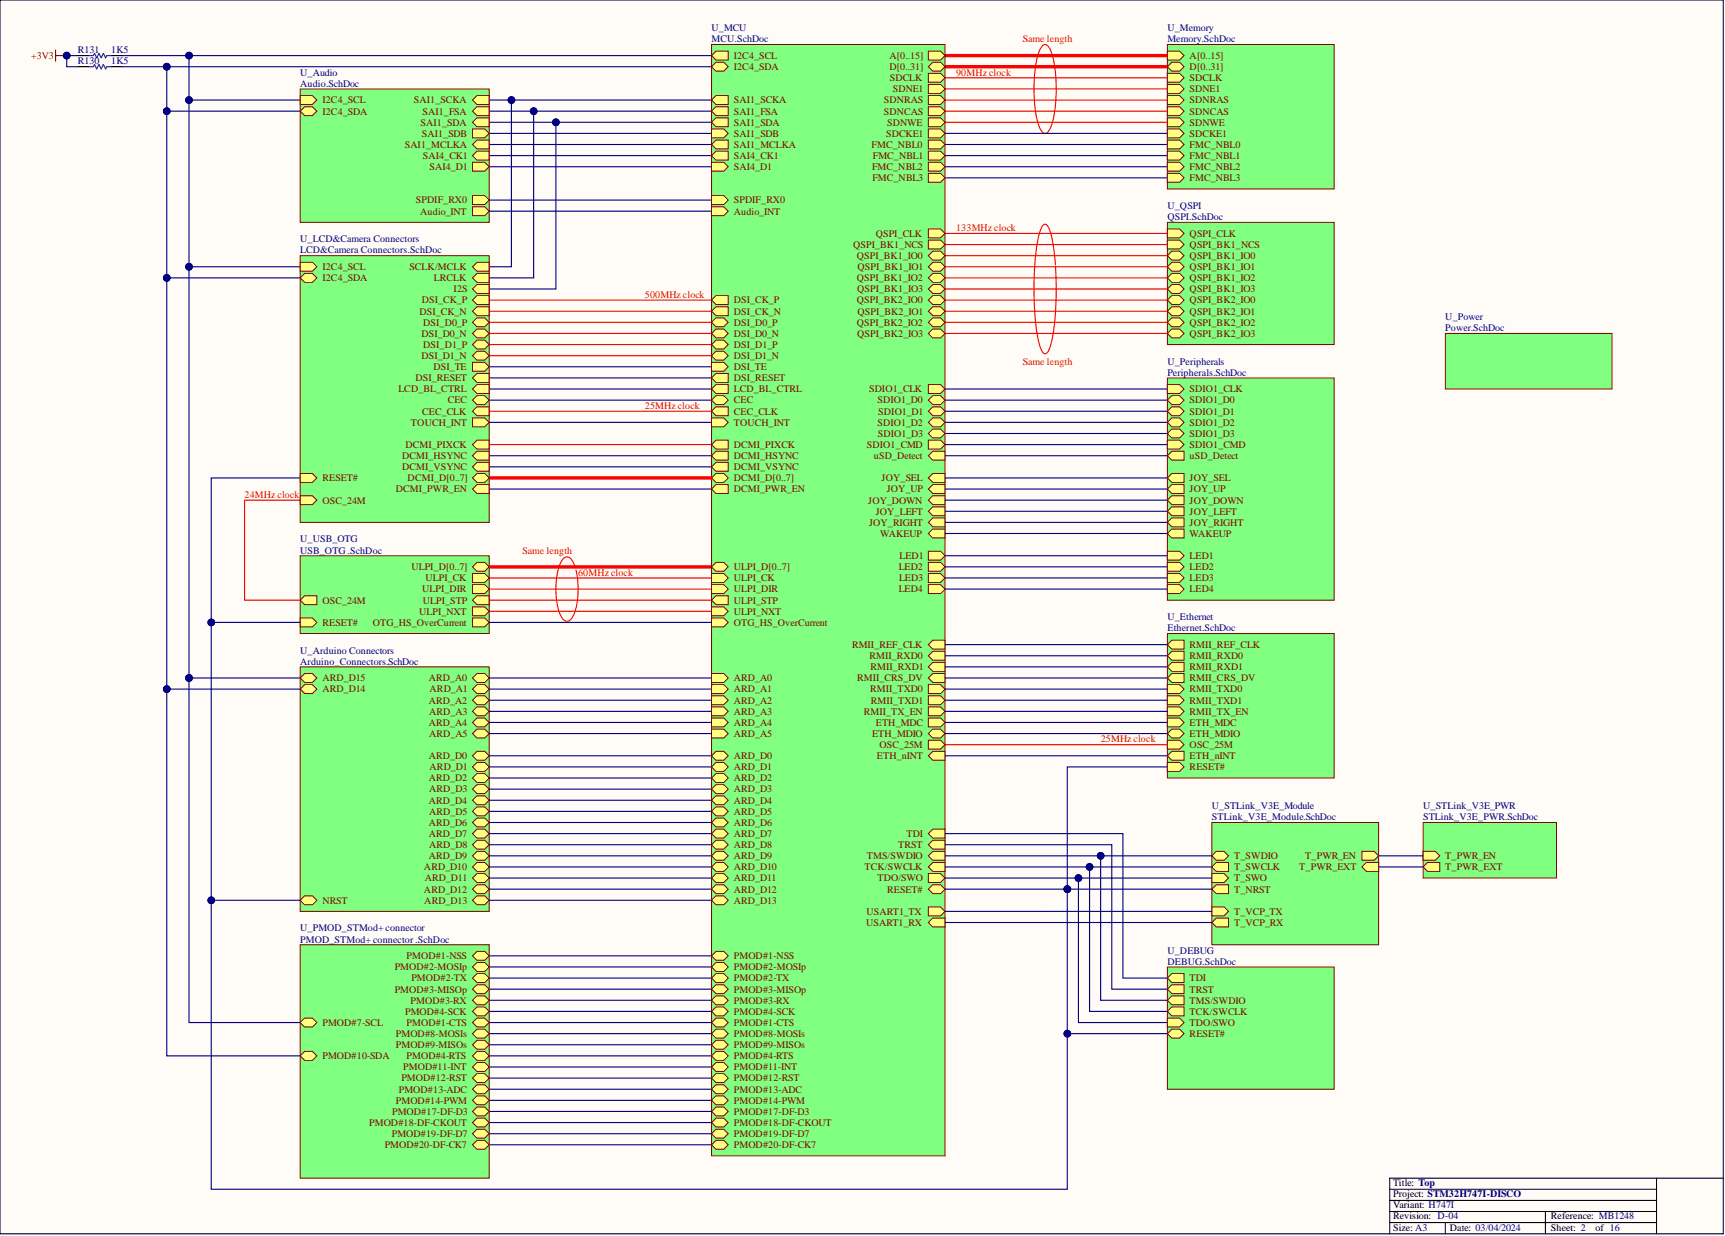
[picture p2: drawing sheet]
<svg xmlns="http://www.w3.org/2000/svg" width="393mm" height="282mm" viewBox="0 0 393 282" stroke-linecap="round" stroke-linejoin="round" font-family="sans-serif">
<defs><g id="words">
<g font-size="2.3" fill="#000080">
<text x="162.3" y="7.1">U_MCU</text>
<text x="162.3" y="9.6">MCU.SchDoc</text>
<text x="266.2" y="7.1">U_Memory</text>
<text x="266.2" y="9.6">Memory.SchDoc</text>
<text x="17.7" y="12.2">R131</text>
<text x="17.7" y="14.7">R130</text>
<text x="25.4" y="12.2">1K5</text>
<text x="25.4" y="14.7">1K5</text>
<text x="68.4" y="17.2">U_Audio</text>
<text x="68.4" y="19.8">Audio.SchDoc</text>
<text x="266.2" y="47.7">U_QSPI</text>
<text x="266.2" y="50.2">QSPI.SchDoc</text>
<text x="68.4" y="55.3">U_LCD&amp;Camera Connectors</text>
<text x="68.4" y="57.8">LCD&amp;Camera Connectors.SchDoc</text>
<text x="329.6" y="73">U_Power</text>
<text x="329.6" y="75.5">Power.SchDoc</text>
<text x="266.2" y="83.1">U_Peripherals</text>
<text x="266.2" y="85.7">Peripherals.SchDoc</text>
<text x="68.4" y="123.7">U_USB_OTG</text>
<text x="68.4" y="126.2">USB_OTG.SchDoc</text>
<text x="266.2" y="141.4">U_Ethernet</text>
<text x="266.2" y="144">Ethernet.SchDoc</text>
<text x="68.4" y="149">U_Arduino Connectors</text>
<text x="68.4" y="151.6">Arduino_Connectors.SchDoc</text>
<text x="276.3" y="184.5">U_STLink_V3E_Module</text>
<text x="324.5" y="184.5">U_STLink_V3E_PWR</text>
<text x="276.3" y="187.1">STLink_V3E_Module.SchDoc</text>
<text x="324.5" y="187.1">STLink_V3E_PWR.SchDoc</text>
<text x="68.4" y="212.4">U_PMOD_STMod+ connector</text>
<text x="68.4" y="214.9">PMOD_STMod+ connector .SchDoc</text>
<text x="266.2" y="217.5">U_DEBUG</text>
<text x="266.2" y="220">DEBUG.SchDoc</text>
</g>
<g font-size="2.3" fill="#f00">
<text x="233.2" y="9.6">Same length</text>
<text x="218" y="17.2">90MHz clock</text>
<text x="218" y="52.7">133MHz clock</text>
<text x="147" y="67.9">500MHz clock</text>
<text x="233.2" y="83.1">Same length</text>
<text x="147" y="93.3">25MHz clock</text>
<text x="55.8" y="113.6">24MHz clock</text>
<text x="119.2" y="126.2">Same length</text>
<text x="131.8" y="131.3">60MHz clock</text>
<text x="251" y="169.3">25MHz clock</text>
</g>
<g font-size="2.3" fill="#800000">
<text x="7.1" y="13.4">+3V3</text>
<text x="167.3" y="13.4">I2C4_SCL</text>
<text x="167.3" y="16">I2C4_SDA</text>
<text x="202.8" y="16">D[0..31]</text>
<text x="202.8" y="13.4">A[0..15]</text>
<text x="271.3" y="16">D[0..31]</text>
<text x="271.3" y="13.4">A[0..15]</text>
<text x="73.5" y="23.6">I2C4_SCL</text>
<text x="94.4" y="23.6">SAI1_SCKA</text>
<text x="167.3" y="23.6">SAI1_SCKA</text>
<text x="201.5" y="23.6">SDNRAS</text>
<text x="202.9" y="18.5">SDCLK</text>
<text x="203.6" y="21">SDNE1</text>
<text x="271.3" y="23.6">SDNRAS</text>
<text x="271.3" y="21">SDNE1</text>
<text x="271.3" y="18.5">SDCLK</text>
<text x="73.5" y="26.1">I2C4_SDA</text>
<text x="95.9" y="28.6">SAI1_SDA</text>
<text x="96.3" y="26.1">SAI1_FSA</text>
<text x="167.3" y="28.6">SAI1_SDA</text>
<text x="167.3" y="26.1">SAI1_FSA</text>
<text x="201.5" y="26.1">SDNCAS</text>
<text x="202.3" y="28.6">SDNWE</text>
<text x="271.3" y="26.1">SDNCAS</text>
<text x="271.3" y="28.6">SDNWE</text>
<text x="92.3" y="33.7">SAI1_MCLKA</text>
<text x="96.2" y="31.2">SAI1_SDB</text>
<text x="167.3" y="31.2">SAI1_SDB</text>
<text x="167.3" y="33.7">SAI1_MCLKA</text>
<text x="198.8" y="33.7">FMC_NBL0</text>
<text x="202.1" y="31.2">SDCKE1</text>
<text x="271.3" y="33.7">FMC_NBL0</text>
<text x="271.3" y="31.2">SDCKE1</text>
<text x="96.4" y="36.3">SAI4_CK1</text>
<text x="97.9" y="38.8">SAI4_D1</text>
<text x="167.3" y="36.3">SAI4_CK1</text>
<text x="167.3" y="38.8">SAI4_D1</text>
<text x="198.8" y="38.8">FMC_NBL2</text>
<text x="198.9" y="41.3">FMC_NBL3</text>
<text x="199" y="36.3">FMC_NBL1</text>
<text x="271.3" y="36.3">FMC_NBL1</text>
<text x="271.3" y="41.3">FMC_NBL3</text>
<text x="271.3" y="38.8">FMC_NBL2</text>
<text x="94.8" y="46.4">SPDIF_RX0</text>
<text x="167.3" y="46.4">SPDIF_RX0</text>
<text x="95.8" y="48.9">Audio_INT</text>
<text x="167.3" y="48.9">Audio_INT</text>
<text x="199.7" y="54">QSPI_CLK</text>
<text x="271.3" y="54">QSPI_CLK</text>
<text x="194.5" y="56.5">QSPI_BK1_NCS</text>
<text x="195.4" y="59.1">QSPI_BK1_IO0</text>
<text x="271.3" y="56.5">QSPI_BK1_NCS</text>
<text x="271.3" y="59.1">QSPI_BK1_IO0</text>
<text x="73.5" y="61.6">I2C4_SCL</text>
<text x="73.5" y="64.1">I2C4_SDA</text>
<text x="93.4" y="61.6">SCLK/MCLK</text>
<text x="99" y="64.1">LRCLK</text>
<text x="195.4" y="64.1">QSPI_BK1_IO2</text>
<text x="195.5" y="61.6">QSPI_BK1_IO1</text>
<text x="271.3" y="61.6">QSPI_BK1_IO1</text>
<text x="271.3" y="64.1">QSPI_BK1_IO2</text>
<text x="95.7" y="71.7">DSI_CK_N</text>
<text x="96.2" y="69.2">DSI_CK_P</text>
<text x="103.4" y="66.7">I2S</text>
<text x="167.3" y="69.2">DSI_CK_P</text>
<text x="167.3" y="71.7">DSI_CK_N</text>
<text x="195.4" y="69.2">QSPI_BK2_IO0</text>
<text x="195.5" y="66.7">QSPI_BK1_IO3</text>
<text x="195.5" y="71.7">QSPI_BK2_IO1</text>
<text x="271.3" y="66.7">QSPI_BK1_IO3</text>
<text x="271.3" y="69.2">QSPI_BK2_IO0</text>
<text x="271.3" y="71.7">QSPI_BK2_IO1</text>
<text x="96.1" y="76.8">DSI_D0_N</text>
<text x="96.5" y="74.3">DSI_D0_P</text>
<text x="167.3" y="74.3">DSI_D0_P</text>
<text x="167.3" y="76.8">DSI_D0_N</text>
<text x="195.4" y="74.3">QSPI_BK2_IO2</text>
<text x="195.5" y="76.8">QSPI_BK2_IO3</text>
<text x="271.3" y="74.3">QSPI_BK2_IO2</text>
<text x="271.3" y="76.8">QSPI_BK2_IO3</text>
<text x="96.1" y="81.9">DSI_D1_N</text>
<text x="96.5" y="79.3">DSI_D1_P</text>
<text x="167.3" y="79.3">DSI_D1_P</text>
<text x="167.3" y="81.9">DSI_D1_N</text>
<text x="90.8" y="89.5">LCD_BL_CTRL</text>
<text x="94.7" y="86.9">DSI_RESET</text>
<text x="98.9" y="84.4">DSI_TE</text>
<text x="167.3" y="84.4">DSI_TE</text>
<text x="167.3" y="89.5">LCD_BL_CTRL</text>
<text x="167.3" y="86.9">DSI_RESET</text>
<text x="198.2" y="89.5">SDIO1_CLK</text>
<text x="271.3" y="89.5">SDIO1_CLK</text>
<text x="96.3" y="94.5">CEC_CLK</text>
<text x="102.1" y="92">CEC</text>
<text x="167.3" y="94.5">CEC_CLK</text>
<text x="167.3" y="92">CEC</text>
<text x="200.1" y="92">SDIO1_D0</text>
<text x="200.3" y="94.5">SDIO1_D1</text>
<text x="271.3" y="92">SDIO1_D0</text>
<text x="271.3" y="94.5">SDIO1_D1</text>
<text x="93.7" y="97.1">TOUCH_INT</text>
<text x="167.3" y="97.1">TOUCH_INT</text>
<text x="200.1" y="97.1">SDIO1_D2</text>
<text x="200.2" y="99.6">SDIO1_D3</text>
<text x="271.3" y="97.1">SDIO1_D2</text>
<text x="271.3" y="99.6">SDIO1_D3</text>
<text x="91.7" y="107.2">DCMI_VSYNC</text>
<text x="91.7" y="104.7">DCMI_HSYNC</text>
<text x="92.4" y="102.2">DCMI_PIXCK</text>
<text x="167.3" y="107.2">DCMI_VSYNC</text>
<text x="167.3" y="104.7">DCMI_HSYNC</text>
<text x="167.3" y="102.2">DCMI_PIXCK</text>
<text x="197.7" y="102.2">SDIO1_CMD</text>
<text x="199.3" y="104.7">uSD_Detect</text>
<text x="271.3" y="104.7">uSD_Detect</text>
<text x="271.3" y="102.2">SDIO1_CMD</text>
<text x="73.5" y="109.8">RESET#</text>
<text x="90.3" y="112.3">DCMI_PWR_EN</text>
<text x="93" y="109.8">DCMI_D[0..7]</text>
<text x="167.3" y="112.3">DCMI_PWR_EN</text>
<text x="167.3" y="109.8">DCMI_D[0..7]</text>
<text x="201" y="109.8">JOY_SEL</text>
<text x="202.2" y="112.3">JOY_UP</text>
<text x="271.3" y="109.8">JOY_SEL</text>
<text x="271.3" y="112.3">JOY_UP</text>
<text x="73.5" y="114.8">OSC_24M</text>
<text x="198" y="114.8">JOY_DOWN</text>
<text x="198.2" y="119.9">JOY_RIGHT</text>
<text x="199.7" y="117.4">JOY_LEFT</text>
<text x="271.3" y="114.8">JOY_DOWN</text>
<text x="271.3" y="117.4">JOY_LEFT</text>
<text x="271.3" y="119.9">JOY_RIGHT</text>
<text x="200.7" y="122.4">WAKEUP</text>
<text x="271.3" y="122.4">WAKEUP</text>
<text x="93.8" y="130">ULPI_D[0..7]</text>
<text x="167.3" y="130">ULPI_D[0..7]</text>
<text x="204.9" y="130">LED2</text>
<text x="205.1" y="127.5">LED1</text>
<text x="271.3" y="127.5">LED1</text>
<text x="271.3" y="130">LED2</text>
<text x="73.5" y="137.6">OSC_24M</text>
<text x="96.3" y="135.1">ULPI_DIR</text>
<text x="96.4" y="137.6">ULPI_STP</text>
<text x="97" y="132.6">ULPI_CK</text>
<text x="167.3" y="137.6">ULPI_STP</text>
<text x="167.3" y="132.6">ULPI_CK</text>
<text x="167.3" y="135.1">ULPI_DIR</text>
<text x="204.9" y="135.1">LED4</text>
<text x="205" y="132.6">LED3</text>
<text x="271.3" y="135.1">LED4</text>
<text x="271.3" y="132.6">LED3</text>
<text x="73.5" y="142.7">RESET#</text>
<text x="85" y="142.7">OTG_HS_OverCurrent</text>
<text x="95.6" y="140.2">ULPI_NXT</text>
<text x="167.3" y="140.2">ULPI_NXT</text>
<text x="167.3" y="142.7">OTG_HS_OverCurrent</text>
<text x="194.3" y="147.8">RMII_REF_CLK</text>
<text x="271.3" y="147.8">RMII_REF_CLK</text>
<text x="73.5" y="155.4">ARD_D15</text>
<text x="97.8" y="155.4">ARD_A0</text>
<text x="167.3" y="155.4">ARD_A0</text>
<text x="195.5" y="155.4">RMII_CRS_DV</text>
<text x="198.3" y="150.3">RMII_RXD0</text>
<text x="198.5" y="152.8">RMII_RXD1</text>
<text x="271.3" y="150.3">RMII_RXD0</text>
<text x="271.3" y="155.4">RMII_CRS_DV</text>
<text x="271.3" y="152.8">RMII_RXD1</text>
<text x="73.5" y="157.9">ARD_D14</text>
<text x="97.8" y="160.4">ARD_A2</text>
<text x="97.9" y="157.9">ARD_A1</text>
<text x="167.3" y="157.9">ARD_A1</text>
<text x="167.3" y="160.4">ARD_A2</text>
<text x="198.4" y="157.9">RMII_TXD0</text>
<text x="198.6" y="160.4">RMII_TXD1</text>
<text x="271.3" y="157.9">RMII_TXD0</text>
<text x="271.3" y="160.4">RMII_TXD1</text>
<text x="97.8" y="165.5">ARD_A4</text>
<text x="97.9" y="163">ARD_A3</text>
<text x="167.3" y="163">ARD_A3</text>
<text x="167.3" y="165.5">ARD_A4</text>
<text x="197" y="163">RMII_TX_EN</text>
<text x="199.7" y="165.5">ETH_MDC</text>
<text x="271.3" y="163">RMII_TX_EN</text>
<text x="271.3" y="165.5">ETH_MDC</text>
<text x="97.8" y="173.1">ARD_D0</text>
<text x="97.9" y="168.1">ARD_A5</text>
<text x="167.3" y="168.1">ARD_A5</text>
<text x="167.3" y="173.1">ARD_D0</text>
<text x="198.8" y="168.1">ETH_MDIO</text>
<text x="199.9" y="173.1">ETH_nINT</text>
<text x="200.5" y="170.6">OSC_25M</text>
<text x="271.3" y="168.1">ETH_MDIO</text>
<text x="271.3" y="170.6">OSC_25M</text>
<text x="271.3" y="173.1">ETH_nINT</text>
<text x="97.8" y="178.2">ARD_D2</text>
<text x="97.9" y="175.7">ARD_D1</text>
<text x="167.3" y="175.7">ARD_D1</text>
<text x="167.3" y="178.2">ARD_D2</text>
<text x="271.3" y="175.7">RESET#</text>
<text x="97.8" y="183.3">ARD_D4</text>
<text x="97.9" y="185.8">ARD_D5</text>
<text x="97.9" y="180.7">ARD_D3</text>
<text x="167.3" y="180.7">ARD_D3</text>
<text x="167.3" y="183.3">ARD_D4</text>
<text x="167.3" y="185.8">ARD_D5</text>
<text x="97.8" y="188.3">ARD_D6</text>
<text x="97.8" y="190.9">ARD_D7</text>
<text x="167.3" y="188.3">ARD_D6</text>
<text x="167.3" y="190.9">ARD_D7</text>
<text x="206.7" y="190.9">TDI</text>
<text x="97.8" y="195.9">ARD_D9</text>
<text x="97.9" y="193.4">ARD_D8</text>
<text x="167.3" y="193.4">ARD_D8</text>
<text x="167.3" y="195.9">ARD_D9</text>
<text x="197.7" y="195.9">TMS/SWDIO</text>
<text x="204.8" y="193.4">TRST</text>
<text x="281.4" y="195.9">T_SWDIO</text>
<text x="297.6" y="195.9">T_PWR_EN</text>
<text x="329.6" y="195.9">T_PWR_EN</text>
<text x="96.7" y="203.5">ARD_D12</text>
<text x="96.7" y="198.5">ARD_D10</text>
<text x="96.8" y="201">ARD_D11</text>
<text x="167.3" y="198.5">ARD_D10</text>
<text x="167.3" y="201">ARD_D11</text>
<text x="167.3" y="203.5">ARD_D12</text>
<text x="197.2" y="198.5">TCK/SWCLK</text>
<text x="200.1" y="201">TDO/SWO</text>
<text x="202.3" y="203.5">RESET#</text>
<text x="281.4" y="198.5">T_SWCLK</text>
<text x="281.4" y="201">T_SWO</text>
<text x="281.4" y="203.5">T_NRST</text>
<text x="296.3" y="198.5">T_PWR_EXT</text>
<text x="329.6" y="198.5">T_PWR_EXT</text>
<text x="73.5" y="206.1">NRST</text>
<text x="96.8" y="206.1">ARD_D13</text>
<text x="167.3" y="206.1">ARD_D13</text>
<text x="197.6" y="208.6">USART1_TX</text>
<text x="281.4" y="208.6">T_VCP_TX</text>
<text x="197.5" y="211.1">USART1_RX</text>
<text x="281.4" y="211.1">T_VCP_RX</text>
<text x="90" y="221.3">PMOD#2-MOSIp</text>
<text x="92.7" y="218.7">PMOD#1-NSS</text>
<text x="167.3" y="221.3">PMOD#2-MOSIp</text>
<text x="167.3" y="218.7">PMOD#1-NSS</text>
<text x="90" y="226.3">PMOD#3-MISOp</text>
<text x="93.8" y="223.8">PMOD#2-TX</text>
<text x="167.3" y="226.3">PMOD#3-MISOp</text>
<text x="167.3" y="223.8">PMOD#2-TX</text>
<text x="271.3" y="223.8">TDI</text>
<text x="271.3" y="226.3">TRST</text>
<text x="73.5" y="234">PMOD#7-SCL</text>
<text x="92.4" y="231.4">PMOD#4-SCK</text>
<text x="92.7" y="234">PMOD#1-CTS</text>
<text x="93.6" y="228.9">PMOD#3-RX</text>
<text x="167.3" y="228.9">PMOD#3-RX</text>
<text x="167.3" y="234">PMOD#1-CTS</text>
<text x="167.3" y="231.4">PMOD#4-SCK</text>
<text x="271.3" y="228.9">TMS/SWDIO</text>
<text x="271.3" y="231.4">TCK/SWCLK</text>
<text x="271.3" y="234">TDO/SWO</text>
<text x="90.3" y="236.5">PMOD#8-MOSIs</text>
<text x="90.3" y="239">PMOD#9-MISOs</text>
<text x="167.3" y="236.5">PMOD#8-MOSIs</text>
<text x="167.3" y="239">PMOD#9-MISOs</text>
<text x="271.3" y="236.5">RESET#</text>
<text x="73.5" y="241.6">PMOD#10-SDA</text>
<text x="91.9" y="244.1">PMOD#11-INT</text>
<text x="92.7" y="241.6">PMOD#4-RTS</text>
<text x="167.3" y="244.1">PMOD#11-INT</text>
<text x="167.3" y="241.6">PMOD#4-RTS</text>
<text x="90.3" y="251.7">PMOD#14-PWM</text>
<text x="90.9" y="249.2">PMOD#13-ADC</text>
<text x="91.5" y="246.6">PMOD#12-RST</text>
<text x="167.3" y="246.6">PMOD#12-RST</text>
<text x="167.3" y="249.2">PMOD#13-ADC</text>
<text x="167.3" y="251.7">PMOD#14-PWM</text>
<text x="84.2" y="256.8">PMOD#18-DF-CKOUT</text>
<text x="89.4" y="254.2">PMOD#17-DF-D3</text>
<text x="167.3" y="254.2">PMOD#17-DF-D3</text>
<text x="167.3" y="256.8">PMOD#18-DF-CKOUT</text>
<text x="87.7" y="261.8">PMOD#20-DF-CK7</text>
<text x="89.3" y="259.3">PMOD#19-DF-D7</text>
<text x="167.3" y="259.3">PMOD#19-DF-D7</text>
<text x="167.3" y="261.8">PMOD#20-DF-CK7</text>
</g>
<g font-size="2.3">
<text x="317.7" y="270.4">Title: Top</text>
<text x="317.7" y="273">Project: STM32H747I-DISCO</text>
<text x="317.7" y="275.5">Variant: H747I</text>
<text x="317.7" y="280.8">Size: A3</text>
<text x="317.7" y="278.1">Revision: D-04</text>
<text x="330.6" y="280.8">Date: 03/04/2024</text>
<text x="353.7" y="278.1">Reference: MB1248</text>
<text x="353.7" y="280.8">Sheet: 2</text>
<text x="363.8" y="280.8">of 16</text>
</g>
</g></defs>
<path d="M0 0h393v281.3h-393z" fill-rule="evenodd" fill="#fffcf8"/>
<path d="M0 0h393v281.3h-393z" fill="none" stroke="#000" stroke-width=".23"/>
<path d="M0 0h393v281.3h-393z" fill-rule="evenodd" fill="#fffcf8"/>
<path d="M0 0h393v281.3h-393zM316.9 271.2h60.8M316.9 273.7h60.8M316.9 278.8h60.8M316.9 276.3h60.8M329.6 278.8v2.5M352.4 276.3v5M377.7 268.7v12.6M393 268.7h-76.1v12.6" fill="none" stroke="#000" stroke-width=".23"/>
<path d="M12.7 11.4v2.5M12.7 12.7h2.5" fill="none" stroke="#800000" stroke-width=".25"/>
<circle cx="15.2" cy="12.7" r=".76" fill="#000080"/>
<circle cx="15.2" cy="12.7" r=".76" fill="none" stroke="#000080" stroke-width=".23"/>
<path d="M17.7 12.7h-2.5v2.5h2.5" fill="none" stroke="#000080" stroke-width=".25"/>
<circle cx="15.2" cy="12.7" r=".76" fill="#000080"/>
<circle cx="15.2" cy="12.7" r=".76" fill="none" stroke="#000080" stroke-width=".23"/>
<path d="M17.7 12.7h2.6M17.7 15.2h2.6M25.4 12.7h2.5M25.4 15.2h2.5" fill="none" stroke="#000" stroke-width=".25"/>
<path d="M20.3 12.7h1l.2-.5 .6 1 .5-1 .5 1 .5-1 .5 1 .2-.5h1.1M20.3 15.2h1l.2-.5 .6 1 .5-1 .5 1 .5-1 .5 1 .2-.5h1.1" fill="none" stroke="#00f" stroke-width=".25"/>
<path d="M111.5 25.4h50.8" fill="none" stroke="#000080" stroke-width=".25"/>
<circle cx="121.7" cy="25.4" r=".76" fill="#000080"/>
<circle cx="121.7" cy="25.4" r=".76" fill="none" stroke="#000080" stroke-width=".23"/>
<path d="M111.5 27.9h50.8" fill="none" stroke="#000080" stroke-width=".25"/>
<circle cx="126.8" cy="27.9" r=".76" fill="#000080"/>
<circle cx="126.8" cy="27.9" r=".76" fill="none" stroke="#000080" stroke-width=".23"/>
<path d="M111.5 22.8h50.8" fill="none" stroke="#000080" stroke-width=".25"/>
<circle cx="116.6" cy="22.8" r=".76" fill="#000080"/>
<circle cx="116.6" cy="22.8" r=".76" fill="none" stroke="#000080" stroke-width=".23"/>
<g fill="none" stroke="#000080" stroke-width=".25">
<path d="M111.5 33h50.8M111.5 35.5h50.8M111.5 30.4h50.8M111.5 38h50.8M116.6 22.8v38h-5.1M111.5 86.2h50.8M111.5 83.6h50.8M111.5 88.7h50.8M111.5 96.3h50.8M111.5 91.3h50.8M215.5 88.7h50.7M215.5 96.3h50.7"/>
<path d="M215.5 91.3h50.7M215.5 93.8h50.7M111.5 111.5h50.8M111.5 103.9h50.8M111.5 106.5h50.8M215.5 103.9h50.7M215.5 101.4h50.7"/>
</g>
<path d="M111.5 71h50.8M111.5 73.5h50.8M111.5 68.4h50.8M111.5 78.6h50.8M111.5 76h50.8M111.5 81.1h50.8M68.4 114.1h-12.6v22.8h12.6M111.5 101.4h50.8M111.5 131.8h50.8M111.5 134.3h50.8M111.5 136.9h50.8M111.5 139.4h50.8" fill="none" stroke="#f00" stroke-width=".25"/>
<path d="M111.5 129.3h50.8" fill="none" stroke="#f00" stroke-width=".76"/>
<circle cx="116.6" cy="22.8" r=".76" fill="#000080"/>
<circle cx="116.6" cy="22.8" r=".76" fill="none" stroke="#000080" stroke-width=".23"/>
<path d="M121.7 25.4v38h-10.2" fill="none" stroke="#000080" stroke-width=".25"/>
<circle cx="121.7" cy="25.4" r=".76" fill="#000080"/>
<circle cx="121.7" cy="25.4" r=".76" fill="none" stroke="#000080" stroke-width=".23"/>
<path d="M126.8 27.9v38h-15.3" fill="none" stroke="#000080" stroke-width=".25"/>
<circle cx="126.8" cy="27.9" r=".76" fill="#000080"/>
<circle cx="126.8" cy="27.9" r=".76" fill="none" stroke="#000080" stroke-width=".23"/>
<g fill="none" stroke="#f00" stroke-width=".25">
<path d="M215.5 17.7h50.7M240.4 14.8a9 9 0 0 0-1.6-4.4l-.3-.2a1.75 1.75 0 0 0-1.6 1.6 31.4 31.4 0 0 0 .2 17.3 1.43 1.43 0 0 0 1.5 1.3 6.4 6.4 0 0 0 1.8-4.2 37.4 37.4 0 0 0 .1-10.7M215.5 20.3h50.7M215.5 22.8h50.7M215.5 27.9h50.7M215.5 25.4h50.7M215.5 55.8h50.7M215.5 58.3h50.7M215.5 53.2h50.7M215.5 63.4h50.7M215.5 65.9h50.7M215.5 60.8h50.7"/>
<path d="M215.5 71h50.7M215.5 73.5h50.7M215.5 68.4h50.7M215.5 76h50.7M240.7 60.4l-.8-6.2a4.6 4.6 0 0 0-1.5-3.1 2.03 2.03 0 0 0-1.3 1.8 65.5 65.5 0 0 0-.3 24.7 4.6 4.6 0 0 0 1.5 3.1 2.02 2.02 0 0 0 1.2-1.8 59.9 59.9 0 0 0 1.2-18.1M131.2 129.4a2.95 2.95 0 0 0-2-2.4 2.45 2.45 0 0 0-1.6 1.9 17 17 0 0 0 .5 11.9 1.3 1.3 0 0 0 1.4 .9 1.3 1.3 0 0 0 1.1-1.1 17.1 17.1 0 0 0 .7-10.7"/>
</g>
<path d="M215.5 12.7h50.7M215.5 15.2h50.7" fill="none" stroke="#f00" stroke-width=".76"/>
<path d="M27.9 12.7h134.4M215.5 30.4h50.7M215.5 35.5h50.7M215.5 38h50.7M215.5 33h50.7M215.5 40.6h50.7" fill="none" stroke="#000080" stroke-width=".25"/>
<circle cx="43.1" cy="12.7" r=".76" fill="#000080"/>
<circle cx="43.1" cy="12.7" r=".76" fill="none" stroke="#000080" stroke-width=".23"/>
<path d="M27.9 15.2h134.4" fill="none" stroke="#000080" stroke-width=".25"/>
<circle cx="38" cy="15.2" r=".76" fill="#000080"/>
<circle cx="38" cy="15.2" r=".76" fill="none" stroke="#000080" stroke-width=".23"/>
<path d="M38 15.2v142h30.4" fill="none" stroke="#000080" stroke-width=".25"/>
<circle cx="38" cy="157.2" r=".76" fill="#000080"/>
<circle cx="38" cy="157.2" r=".76" fill="none" stroke="#000080" stroke-width=".23"/>
<circle cx="38" cy="63.4" r=".76" fill="#000080"/>
<circle cx="38" cy="63.4" r=".76" fill="none" stroke="#000080" stroke-width=".23"/>
<circle cx="38" cy="25.4" r=".76" fill="#000080"/>
<circle cx="38" cy="25.4" r=".76" fill="none" stroke="#000080" stroke-width=".23"/>
<circle cx="38" cy="15.2" r=".76" fill="#000080"/>
<circle cx="38" cy="15.2" r=".76" fill="none" stroke="#000080" stroke-width=".23"/>
<path d="M43.1 22.8h25.3" fill="none" stroke="#000080" stroke-width=".25"/>
<circle cx="43.1" cy="22.8" r=".76" fill="#000080"/>
<circle cx="43.1" cy="22.8" r=".76" fill="none" stroke="#000080" stroke-width=".23"/>
<path d="M38 25.4h30.4" fill="none" stroke="#000080" stroke-width=".25"/>
<circle cx="38" cy="25.4" r=".76" fill="#000080"/>
<circle cx="38" cy="25.4" r=".76" fill="none" stroke="#000080" stroke-width=".23"/>
<path d="M215.5 98.9h50.7" fill="none" stroke="#000080" stroke-width=".25"/>
<path d="M162.3 10.1h53.2v253.5h-53.2z" fill-rule="evenodd" fill="#80ff80"/>
<path d="M162.3 10.1h53.2v253.5h-53.2z" fill="none" stroke="#800000" stroke-width=".23"/>
<path d="M211.7 195.2l1-1h2.8v2h-2.8z" fill-rule="evenodd" fill="#ffff80"/>
<path d="M211.7 195.2l1-1h2.8v2h-2.8z" fill="none" stroke="#800000" stroke-width=".23"/>
<path d="M211.7 197.7l1-1h2.8v2h-2.8z" fill-rule="evenodd" fill="#ffff80"/>
<path d="M211.7 197.7l1-1h2.8v2h-2.8z" fill="none" stroke="#800000" stroke-width=".23"/>
<path d="M211.7 190.1l1-1h2.8v2h-2.8z" fill-rule="evenodd" fill="#ffff80"/>
<path d="M211.7 190.1l1-1h2.8v2h-2.8z" fill="none" stroke="#800000" stroke-width=".23"/>
<path d="M162.3 136.9l1-1h2.8v2h-2.8z" fill-rule="evenodd" fill="#ffff80"/>
<path d="M162.3 136.9l1-1h2.8v2h-2.8z" fill="none" stroke="#800000" stroke-width=".23"/>
<path d="M211.7 163.7h2.8l1 1.1-1 1h-2.8z" fill-rule="evenodd" fill="#ffff80"/>
<path d="M211.7 163.7h2.8l1 1.1-1 1h-2.8z" fill="none" stroke="#800000" stroke-width=".23"/>
<path d="M211.7 149.5l1-1h2.8v2.1h-2.8z" fill-rule="evenodd" fill="#ffff80"/>
<path d="M211.7 149.5l1-1h2.8v2.1h-2.8z" fill="none" stroke="#800000" stroke-width=".23"/>
<path d="M211.7 152.1l1-1h2.8v2h-2.8z" fill-rule="evenodd" fill="#ffff80"/>
<path d="M211.7 152.1l1-1h2.8v2h-2.8z" fill="none" stroke="#800000" stroke-width=".23"/>
<path d="M211.7 91.3l1-1.1h1.8l1 1.1-1 1h-1.8z" fill-rule="evenodd" fill="#ffff80"/>
<path d="M211.7 91.3l1-1.1h1.8l1 1.1-1 1h-1.8z" fill="none" stroke="#800000" stroke-width=".23"/>
<path d="M211.7 87.7h2.8l1 1-1 1h-2.8z" fill-rule="evenodd" fill="#ffff80"/>
<path d="M211.7 87.7h2.8l1 1-1 1h-2.8z" fill="none" stroke="#800000" stroke-width=".23"/>
<path d="M211.7 100.4h2.8l1 1-1 1h-2.8z" fill-rule="evenodd" fill="#ffff80"/>
<path d="M211.7 100.4h2.8l1 1-1 1h-2.8z" fill="none" stroke="#800000" stroke-width=".23"/>
<path d="M211.7 103.9l1-1h2.8v2h-2.8z" fill-rule="evenodd" fill="#ffff80"/>
<path d="M211.7 103.9l1-1h2.8v2h-2.8z" fill="none" stroke="#800000" stroke-width=".23"/>
<path d="M211.7 39.5h2.8l1 1.1-1 1h-2.8z" fill-rule="evenodd" fill="#ffff80"/>
<path d="M211.7 39.5h2.8l1 1.1-1 1h-2.8z" fill="none" stroke="#800000" stroke-width=".23"/>
<path d="M211.7 37h2.8l1 1-1 1h-2.8z" fill-rule="evenodd" fill="#ffff80"/>
<path d="M211.7 37h2.8l1 1-1 1h-2.8z" fill="none" stroke="#800000" stroke-width=".23"/>
<path d="M211.7 31.9h2.8l1 1.1-1 1h-2.8z" fill-rule="evenodd" fill="#ffff80"/>
<path d="M211.7 31.9h2.8l1 1.1-1 1h-2.8z" fill="none" stroke="#800000" stroke-width=".23"/>
<path d="M211.7 34.5h2.8l1 1-1 1h-2.8z" fill-rule="evenodd" fill="#ffff80"/>
<path d="M211.7 34.5h2.8l1 1-1 1h-2.8z" fill="none" stroke="#800000" stroke-width=".23"/>
<path d="M162.3 27.9l1-1h2.8v2h-2.8z" fill-rule="evenodd" fill="#ffff80"/>
<path d="M162.3 27.9l1-1h2.8v2h-2.8z" fill="none" stroke="#800000" stroke-width=".23"/>
<path d="M162.3 29.4h2.7l1.1 1-1.1 1h-2.7z" fill-rule="evenodd" fill="#ffff80"/>
<path d="M162.3 29.4h2.7l1.1 1-1.1 1h-2.7z" fill="none" stroke="#800000" stroke-width=".23"/>
<path d="M162.3 22.8l1-1h2.8v2h-2.8z" fill-rule="evenodd" fill="#ffff80"/>
<path d="M162.3 22.8l1-1h2.8v2h-2.8z" fill="none" stroke="#800000" stroke-width=".23"/>
<path d="M162.3 25.4l1-1.1h2.8v2.1h-2.8z" fill-rule="evenodd" fill="#ffff80"/>
<path d="M162.3 25.4l1-1.1h2.8v2.1h-2.8z" fill="none" stroke="#800000" stroke-width=".23"/>
<path d="M162.3 33l1-1.1h2.8v2.1h-2.8z" fill-rule="evenodd" fill="#ffff80"/>
<path d="M162.3 33l1-1.1h2.8v2.1h-2.8z" fill="none" stroke="#800000" stroke-width=".23"/>
<path d="M211.7 21.8h2.8l1 1-1 1h-2.8z" fill-rule="evenodd" fill="#ffff80"/>
<path d="M211.7 21.8h2.8l1 1-1 1h-2.8z" fill="none" stroke="#800000" stroke-width=".23"/>
<path d="M211.7 16.7h2.8l1 1-1 1.1h-2.8z" fill-rule="evenodd" fill="#ffff80"/>
<path d="M211.7 16.7h2.8l1 1-1 1.1h-2.8z" fill="none" stroke="#800000" stroke-width=".23"/>
<path d="M211.7 161.2h2.8l1 1-1 1h-2.8z" fill-rule="evenodd" fill="#ffff80"/>
<path d="M211.7 161.2h2.8l1 1-1 1h-2.8z" fill="none" stroke="#800000" stroke-width=".23"/>
<path d="M211.7 158.7h2.8l1 1-1 1h-2.8z" fill-rule="evenodd" fill="#ffff80"/>
<path d="M211.7 158.7h2.8l1 1-1 1h-2.8z" fill="none" stroke="#800000" stroke-width=".23"/>
<path d="M211.7 24.3h2.8l1 1.1-1 1h-2.8z" fill-rule="evenodd" fill="#ffff80"/>
<path d="M211.7 24.3h2.8l1 1.1-1 1h-2.8z" fill="none" stroke="#800000" stroke-width=".23"/>
<path d="M211.7 29.4h2.8l1 1-1 1h-2.8z" fill-rule="evenodd" fill="#ffff80"/>
<path d="M211.7 29.4h2.8l1 1-1 1h-2.8z" fill="none" stroke="#800000" stroke-width=".23"/>
<path d="M211.7 19.3h2.8l1 1-1 1h-2.8z" fill-rule="evenodd" fill="#ffff80"/>
<path d="M211.7 19.3h2.8l1 1-1 1h-2.8z" fill="none" stroke="#800000" stroke-width=".23"/>
<path d="M162.3 138.4h2.7l1.1 1-1.1 1h-2.7z" fill-rule="evenodd" fill="#ffff80"/>
<path d="M162.3 138.4h2.7l1.1 1-1.1 1h-2.7z" fill="none" stroke="#800000" stroke-width=".23"/>
<path d="M211.7 26.9h2.8l1 1-1 1h-2.8z" fill-rule="evenodd" fill="#ffff80"/>
<path d="M211.7 26.9h2.8l1 1-1 1h-2.8z" fill="none" stroke="#800000" stroke-width=".23"/>
<path d="M211.7 15.2l1-1h1.8l1 1-1 1h-1.8z" fill-rule="evenodd" fill="#ffff80"/>
<path d="M211.7 15.2l1-1h1.8l1 1-1 1h-1.8z" fill="none" stroke="#800000" stroke-width=".23"/>
<path d="M211.7 11.7h2.8l1 1-1 1h-2.8z" fill-rule="evenodd" fill="#ffff80"/>
<path d="M211.7 11.7h2.8l1 1-1 1h-2.8z" fill="none" stroke="#800000" stroke-width=".23"/>
<path d="M162.3 129.3l1-1h1.7l1.1 1-1.1 1h-1.7z" fill-rule="evenodd" fill="#ffff80"/>
<path d="M162.3 129.3l1-1h1.7l1.1 1-1.1 1h-1.7z" fill="none" stroke="#800000" stroke-width=".23"/>
<path d="M211.7 65.9l1-1h1.8l1 1-1 1h-1.8z" fill-rule="evenodd" fill="#ffff80"/>
<path d="M211.7 65.9l1-1h1.8l1 1-1 1h-1.8z" fill="none" stroke="#800000" stroke-width=".23"/>
<path d="M211.7 63.4l1-1h1.8l1 1-1 1h-1.8z" fill-rule="evenodd" fill="#ffff80"/>
<path d="M211.7 63.4l1-1h1.8l1 1-1 1h-1.8z" fill="none" stroke="#800000" stroke-width=".23"/>
<path d="M211.7 60.8l1-1h1.8l1 1-1 1.1h-1.8z" fill-rule="evenodd" fill="#ffff80"/>
<path d="M211.7 60.8l1-1h1.8l1 1-1 1.1h-1.8z" fill="none" stroke="#800000" stroke-width=".23"/>
<path d="M162.3 82.6h2.7l1.1 1-1.1 1.1h-2.7z" fill-rule="evenodd" fill="#ffff80"/>
<path d="M162.3 82.6h2.7l1.1 1-1.1 1.1h-2.7z" fill="none" stroke="#800000" stroke-width=".23"/>
<path d="M162.3 68.4l1-1h2.8v2.1h-2.8z" fill-rule="evenodd" fill="#ffff80"/>
<path d="M162.3 68.4l1-1h2.8v2.1h-2.8z" fill="none" stroke="#800000" stroke-width=".23"/>
<path d="M162.3 71l1-1h2.8v2h-2.8z" fill-rule="evenodd" fill="#ffff80"/>
<path d="M162.3 71l1-1h2.8v2h-2.8z" fill="none" stroke="#800000" stroke-width=".23"/>
<path d="M162.3 73.5l1-1h1.7l1.1 1-1.1 1h-1.7z" fill-rule="evenodd" fill="#ffff80"/>
<path d="M162.3 73.5l1-1h1.7l1.1 1-1.1 1h-1.7z" fill="none" stroke="#800000" stroke-width=".23"/>
<path d="M162.3 76l1-1h1.7l1.1 1-1.1 1.1h-1.7z" fill-rule="evenodd" fill="#ffff80"/>
<path d="M162.3 76l1-1h1.7l1.1 1-1.1 1.1h-1.7z" fill="none" stroke="#800000" stroke-width=".23"/>
<path d="M162.3 78.6l1-1h1.7l1.1 1-1.1 1h-1.7z" fill-rule="evenodd" fill="#ffff80"/>
<path d="M162.3 78.6l1-1h1.7l1.1 1-1.1 1h-1.7z" fill="none" stroke="#800000" stroke-width=".23"/>
<path d="M162.3 81.1l1-1h1.7l1.1 1-1.1 1h-1.7z" fill-rule="evenodd" fill="#ffff80"/>
<path d="M162.3 81.1l1-1h1.7l1.1 1-1.1 1h-1.7z" fill="none" stroke="#800000" stroke-width=".23"/>
<path d="M162.3 156.1h2.7l1.1 1.1-1.1 1h-2.7z" fill-rule="evenodd" fill="#ffff80"/>
<path d="M162.3 156.1h2.7l1.1 1.1-1.1 1h-2.7z" fill="none" stroke="#800000" stroke-width=".23"/>
<path d="M211.7 125.7h2.8l1 1-1 1.1h-2.8z" fill-rule="evenodd" fill="#ffff80"/>
<path d="M211.7 125.7h2.8l1 1-1 1.1h-2.8z" fill="none" stroke="#800000" stroke-width=".23"/>
<path d="M211.7 128.3h2.8l1 1-1 1h-2.8z" fill-rule="evenodd" fill="#ffff80"/>
<path d="M211.7 128.3h2.8l1 1-1 1h-2.8z" fill="none" stroke="#800000" stroke-width=".23"/>
<path d="M211.7 130.8h2.8l1 1-1 1h-2.8z" fill-rule="evenodd" fill="#ffff80"/>
<path d="M211.7 130.8h2.8l1 1-1 1h-2.8z" fill="none" stroke="#800000" stroke-width=".23"/>
<path d="M211.7 133.3h2.8l1 1-1 1.1h-2.8z" fill-rule="evenodd" fill="#ffff80"/>
<path d="M211.7 133.3h2.8l1 1-1 1.1h-2.8z" fill="none" stroke="#800000" stroke-width=".23"/>
<path d="M211.7 147l1-1h2.8v2h-2.8z" fill-rule="evenodd" fill="#ffff80"/>
<path d="M211.7 147l1-1h2.8v2h-2.8z" fill="none" stroke="#800000" stroke-width=".23"/>
<path d="M211.7 167.3l1-1h1.8l1 1-1 1h-1.8z" fill-rule="evenodd" fill="#ffff80"/>
<path d="M211.7 167.3l1-1h1.8l1 1-1 1h-1.8z" fill="none" stroke="#800000" stroke-width=".23"/>
<path d="M162.3 130.8h2.7l1.1 1-1.1 1h-2.7z" fill-rule="evenodd" fill="#ffff80"/>
<path d="M162.3 130.8h2.7l1.1 1-1.1 1h-2.7z" fill="none" stroke="#800000" stroke-width=".23"/>
<path d="M211.7 154.6l1-1h2.8v2h-2.8z" fill-rule="evenodd" fill="#ffff80"/>
<path d="M211.7 154.6l1-1h2.8v2h-2.8z" fill="none" stroke="#800000" stroke-width=".23"/>
<path d="M162.3 93.8l1-1h2.8v2h-2.8z" fill-rule="evenodd" fill="#ffff80"/>
<path d="M162.3 93.8l1-1h2.8v2h-2.8z" fill="none" stroke="#800000" stroke-width=".23"/>
<path d="M211.7 199.2h2.8l1 1-1 1.1h-2.8z" fill-rule="evenodd" fill="#ffff80"/>
<path d="M211.7 199.2h2.8l1 1-1 1.1h-2.8z" fill="none" stroke="#800000" stroke-width=".23"/>
<path d="M211.7 192.6l1-1h2.8v2h-2.8z" fill-rule="evenodd" fill="#ffff80"/>
<path d="M211.7 192.6l1-1h2.8v2h-2.8z" fill="none" stroke="#800000" stroke-width=".23"/>
<path d="M211.7 54.8h2.8l1 1-1 1h-2.8z" fill-rule="evenodd" fill="#ffff80"/>
<path d="M211.7 54.8h2.8l1 1-1 1h-2.8z" fill="none" stroke="#800000" stroke-width=".23"/>
<path d="M211.7 156.1h2.8l1 1.1-1 1h-2.8z" fill-rule="evenodd" fill="#ffff80"/>
<path d="M211.7 156.1h2.8l1 1.1-1 1h-2.8z" fill="none" stroke="#800000" stroke-width=".23"/>
<path d="M211.7 52.2h2.8l1 1-1 1h-2.8z" fill-rule="evenodd" fill="#ffff80"/>
<path d="M211.7 52.2h2.8l1 1-1 1h-2.8z" fill="none" stroke="#800000" stroke-width=".23"/>
<path d="M211.7 93.8l1-1h1.8l1 1-1 1h-1.8z" fill-rule="evenodd" fill="#ffff80"/>
<path d="M211.7 93.8l1-1h1.8l1 1-1 1h-1.8z" fill="none" stroke="#800000" stroke-width=".23"/>
<path d="M211.7 96.3l1-1h1.8l1 1-1 1h-1.8z" fill-rule="evenodd" fill="#ffff80"/>
<path d="M211.7 96.3l1-1h1.8l1 1-1 1h-1.8z" fill="none" stroke="#800000" stroke-width=".23"/>
<path d="M211.7 98.9l1-1.1h1.8l1 1.1-1 1h-1.8z" fill-rule="evenodd" fill="#ffff80"/>
<path d="M211.7 98.9l1-1.1h1.8l1 1.1-1 1h-1.8z" fill="none" stroke="#800000" stroke-width=".23"/>
<path d="M211.7 73.5l1-1h1.8l1 1-1 1h-1.8z" fill-rule="evenodd" fill="#ffff80"/>
<path d="M211.7 73.5l1-1h1.8l1 1-1 1h-1.8z" fill="none" stroke="#800000" stroke-width=".23"/>
<path d="M211.7 76l1-1h1.8l1 1-1 1.1h-1.8z" fill-rule="evenodd" fill="#ffff80"/>
<path d="M211.7 76l1-1h1.8l1 1-1 1.1h-1.8z" fill="none" stroke="#800000" stroke-width=".23"/>
<path d="M211.7 68.4l1-1h1.8l1 1-1 1.1h-1.8z" fill-rule="evenodd" fill="#ffff80"/>
<path d="M211.7 68.4l1-1h1.8l1 1-1 1.1h-1.8z" fill="none" stroke="#800000" stroke-width=".23"/>
<path d="M211.7 71l1-1h1.8l1 1-1 1h-1.8z" fill-rule="evenodd" fill="#ffff80"/>
<path d="M211.7 71l1-1h1.8l1 1-1 1h-1.8z" fill="none" stroke="#800000" stroke-width=".23"/>
<path d="M211.7 202.8l1-1h1.8l1 1-1 1h-1.8z" fill-rule="evenodd" fill="#ffff80"/>
<path d="M211.7 202.8l1-1h1.8l1 1-1 1h-1.8z" fill="none" stroke="#800000" stroke-width=".23"/>
<path d="M162.3 91.3l1-1.1h1.7l1.1 1.1-1.1 1h-1.7z" fill-rule="evenodd" fill="#ffff80"/>
<path d="M162.3 91.3l1-1.1h1.7l1.1 1.1-1.1 1h-1.7z" fill="none" stroke="#800000" stroke-width=".23"/>
<path d="M162.3 111.5l1-1h2.8v2h-2.8z" fill-rule="evenodd" fill="#ffff80"/>
<path d="M162.3 111.5l1-1h2.8v2h-2.8z" fill="none" stroke="#800000" stroke-width=".23"/>
<path d="M162.3 106.5l1-1.1h2.8v2.1h-2.8z" fill-rule="evenodd" fill="#ffff80"/>
<path d="M162.3 106.5l1-1.1h2.8v2.1h-2.8z" fill="none" stroke="#800000" stroke-width=".23"/>
<path d="M162.3 103.9l1-1h2.8v2h-2.8z" fill-rule="evenodd" fill="#ffff80"/>
<path d="M162.3 103.9l1-1h2.8v2h-2.8z" fill="none" stroke="#800000" stroke-width=".23"/>
<path d="M162.3 101.4l1-1h2.8v2h-2.8z" fill-rule="evenodd" fill="#ffff80"/>
<path d="M162.3 101.4l1-1h2.8v2h-2.8z" fill="none" stroke="#800000" stroke-width=".23"/>
<path d="M162.3 153.6h2.7l1.1 1-1.1 1h-2.7z" fill-rule="evenodd" fill="#ffff80"/>
<path d="M162.3 153.6h2.7l1.1 1-1.1 1h-2.7z" fill="none" stroke="#800000" stroke-width=".23"/>
<path d="M162.3 158.7h2.7l1.1 1-1.1 1h-2.7z" fill-rule="evenodd" fill="#ffff80"/>
<path d="M162.3 158.7h2.7l1.1 1-1.1 1h-2.7z" fill="none" stroke="#800000" stroke-width=".23"/>
<path d="M162.3 161.2h2.7l1.1 1-1.1 1h-2.7z" fill-rule="evenodd" fill="#ffff80"/>
<path d="M162.3 161.2h2.7l1.1 1-1.1 1h-2.7z" fill="none" stroke="#800000" stroke-width=".23"/>
<path d="M162.3 166.3h2.7l1.1 1-1.1 1h-2.7z" fill-rule="evenodd" fill="#ffff80"/>
<path d="M162.3 166.3h2.7l1.1 1-1.1 1h-2.7z" fill="none" stroke="#800000" stroke-width=".23"/>
<path d="M162.3 163.7h2.7l1.1 1.1-1.1 1h-2.7z" fill-rule="evenodd" fill="#ffff80"/>
<path d="M162.3 163.7h2.7l1.1 1.1-1.1 1h-2.7z" fill="none" stroke="#800000" stroke-width=".23"/>
<path d="M162.3 197.7l1-1h1.7l1.1 1-1.1 1h-1.7z" fill-rule="evenodd" fill="#ffff80"/>
<path d="M162.3 197.7l1-1h1.7l1.1 1-1.1 1h-1.7z" fill="none" stroke="#800000" stroke-width=".23"/>
<path d="M162.3 200.2l1-1h1.7l1.1 1-1.1 1.1h-1.7z" fill-rule="evenodd" fill="#ffff80"/>
<path d="M162.3 200.2l1-1h1.7l1.1 1-1.1 1.1h-1.7z" fill="none" stroke="#800000" stroke-width=".23"/>
<path d="M162.3 202.8l1-1h1.7l1.1 1-1.1 1h-1.7z" fill-rule="evenodd" fill="#ffff80"/>
<path d="M162.3 202.8l1-1h1.7l1.1 1-1.1 1h-1.7z" fill="none" stroke="#800000" stroke-width=".23"/>
<path d="M162.3 205.3l1-1h1.7l1.1 1-1.1 1h-1.7z" fill-rule="evenodd" fill="#ffff80"/>
<path d="M162.3 205.3l1-1h1.7l1.1 1-1.1 1h-1.7z" fill="none" stroke="#800000" stroke-width=".23"/>
<path d="M162.3 12.7l1-1h2.8v2h-2.8z" fill-rule="evenodd" fill="#ffff80"/>
<path d="M162.3 12.7l1-1h2.8v2h-2.8z" fill="none" stroke="#800000" stroke-width=".23"/>
<path d="M162.3 15.2l1-1h1.7l1.1 1-1.1 1h-1.7z" fill-rule="evenodd" fill="#ffff80"/>
<path d="M162.3 15.2l1-1h1.7l1.1 1-1.1 1h-1.7z" fill="none" stroke="#800000" stroke-width=".23"/>
<path d="M162.3 174.9l1-1h1.7l1.1 1-1.1 1h-1.7z" fill-rule="evenodd" fill="#ffff80"/>
<path d="M162.3 174.9l1-1h1.7l1.1 1-1.1 1h-1.7z" fill="none" stroke="#800000" stroke-width=".23"/>
<path d="M162.3 177.4l1-1h1.7l1.1 1-1.1 1h-1.7z" fill-rule="evenodd" fill="#ffff80"/>
<path d="M162.3 177.4l1-1h1.7l1.1 1-1.1 1h-1.7z" fill="none" stroke="#800000" stroke-width=".23"/>
<path d="M162.3 180l1-1.1h1.7l1.1 1.1-1.1 1h-1.7z" fill-rule="evenodd" fill="#ffff80"/>
<path d="M162.3 180l1-1.1h1.7l1.1 1.1-1.1 1h-1.7z" fill="none" stroke="#800000" stroke-width=".23"/>
<path d="M162.3 182.5l1-1h1.7l1.1 1-1.1 1h-1.7z" fill-rule="evenodd" fill="#ffff80"/>
<path d="M162.3 182.5l1-1h1.7l1.1 1-1.1 1h-1.7z" fill="none" stroke="#800000" stroke-width=".23"/>
<path d="M162.3 185l1-1h1.7l1.1 1-1.1 1h-1.7z" fill-rule="evenodd" fill="#ffff80"/>
<path d="M162.3 185l1-1h1.7l1.1 1-1.1 1h-1.7z" fill="none" stroke="#800000" stroke-width=".23"/>
<path d="M162.3 187.6l1-1h1.7l1.1 1-1.1 1h-1.7z" fill-rule="evenodd" fill="#ffff80"/>
<path d="M162.3 187.6l1-1h1.7l1.1 1-1.1 1h-1.7z" fill="none" stroke="#800000" stroke-width=".23"/>
<path d="M162.3 190.1l1-1h1.7l1.1 1-1.1 1h-1.7z" fill-rule="evenodd" fill="#ffff80"/>
<path d="M162.3 190.1l1-1h1.7l1.1 1-1.1 1h-1.7z" fill="none" stroke="#800000" stroke-width=".23"/>
<path d="M162.3 192.6l1-1h1.7l1.1 1-1.1 1h-1.7z" fill-rule="evenodd" fill="#ffff80"/>
<path d="M162.3 192.6l1-1h1.7l1.1 1-1.1 1h-1.7z" fill="none" stroke="#800000" stroke-width=".23"/>
<path d="M162.3 195.2l1-1h1.7l1.1 1-1.1 1h-1.7z" fill-rule="evenodd" fill="#ffff80"/>
<path d="M162.3 195.2l1-1h1.7l1.1 1-1.1 1h-1.7z" fill="none" stroke="#800000" stroke-width=".23"/>
<path d="M162.3 172.4l1-1.1h1.7l1.1 1.1-1.1 1h-1.7z" fill-rule="evenodd" fill="#ffff80"/>
<path d="M162.3 172.4l1-1.1h1.7l1.1 1.1-1.1 1h-1.7z" fill="none" stroke="#800000" stroke-width=".23"/>
<path d="M162.3 47.1h2.7l1.1 1.1-1.1 1h-2.7z" fill-rule="evenodd" fill="#ffff80"/>
<path d="M162.3 47.1h2.7l1.1 1.1-1.1 1h-2.7z" fill="none" stroke="#800000" stroke-width=".23"/>
<path d="M162.3 88.7l1-1h2.8v2h-2.8z" fill-rule="evenodd" fill="#ffff80"/>
<path d="M162.3 88.7l1-1h2.8v2h-2.8z" fill="none" stroke="#800000" stroke-width=".23"/>
<path d="M162.3 86.2l1-1h2.8v2h-2.8z" fill-rule="evenodd" fill="#ffff80"/>
<path d="M162.3 86.2l1-1h2.8v2h-2.8z" fill="none" stroke="#800000" stroke-width=".23"/>
<path d="M211.7 109l1-1h2.8v2h-2.8z" fill-rule="evenodd" fill="#ffff80"/>
<path d="M211.7 109l1-1h2.8v2h-2.8z" fill="none" stroke="#800000" stroke-width=".23"/>
<path d="M211.7 114.1l1-1.1h2.8v2.1h-2.8z" fill-rule="evenodd" fill="#ffff80"/>
<path d="M211.7 114.1l1-1.1h2.8v2.1h-2.8z" fill="none" stroke="#800000" stroke-width=".23"/>
<path d="M211.7 116.6l1-1h2.8v2h-2.8z" fill-rule="evenodd" fill="#ffff80"/>
<path d="M211.7 116.6l1-1h2.8v2h-2.8z" fill="none" stroke="#800000" stroke-width=".23"/>
<path d="M211.7 119.1l1-1h2.8v2h-2.8z" fill-rule="evenodd" fill="#ffff80"/>
<path d="M211.7 119.1l1-1h2.8v2h-2.8z" fill="none" stroke="#800000" stroke-width=".23"/>
<path d="M211.7 111.5l1-1h2.8v2h-2.8z" fill-rule="evenodd" fill="#ffff80"/>
<path d="M211.7 111.5l1-1h2.8v2h-2.8z" fill="none" stroke="#800000" stroke-width=".23"/>
<path d="M162.3 95.3h2.7l1.1 1-1.1 1h-2.7z" fill-rule="evenodd" fill="#ffff80"/>
<path d="M162.3 95.3h2.7l1.1 1-1.1 1h-2.7z" fill="none" stroke="#800000" stroke-width=".23"/>
<path d="M162.3 140.9h2.7l1.1 1-1.1 1.1h-2.7z" fill-rule="evenodd" fill="#ffff80"/>
<path d="M162.3 140.9h2.7l1.1 1-1.1 1.1h-2.7z" fill="none" stroke="#800000" stroke-width=".23"/>
<path d="M211.7 58.3l1-1h1.8l1 1-1 1h-1.8z" fill-rule="evenodd" fill="#ffff80"/>
<path d="M211.7 58.3l1-1h1.8l1 1-1 1h-1.8z" fill="none" stroke="#800000" stroke-width=".23"/>
<path d="M162.3 44.6h2.7l1.1 1-1.1 1h-2.7z" fill-rule="evenodd" fill="#ffff80"/>
<path d="M162.3 44.6h2.7l1.1 1-1.1 1h-2.7z" fill="none" stroke="#800000" stroke-width=".23"/>
<path d="M162.3 133.3h2.7l1.1 1-1.1 1.1h-2.7z" fill-rule="evenodd" fill="#ffff80"/>
<path d="M162.3 133.3h2.7l1.1 1-1.1 1.1h-2.7z" fill="none" stroke="#800000" stroke-width=".23"/>
<path d="M211.7 168.8h2.8l1 1-1 1h-2.8z" fill-rule="evenodd" fill="#ffff80"/>
<path d="M211.7 168.8h2.8l1 1-1 1h-2.8z" fill="none" stroke="#800000" stroke-width=".23"/>
<path d="M162.3 109l1-1h1.7l1.1 1-1.1 1h-1.7z" fill-rule="evenodd" fill="#ffff80"/>
<path d="M162.3 109l1-1h1.7l1.1 1-1.1 1h-1.7z" fill="none" stroke="#800000" stroke-width=".23"/>
<path d="M162.3 225.6l1-1h1.7l1.1 1-1.1 1h-1.7z" fill-rule="evenodd" fill="#ffff80"/>
<path d="M162.3 225.6l1-1h1.7l1.1 1-1.1 1h-1.7z" fill="none" stroke="#800000" stroke-width=".23"/>
<path d="M162.3 223.1l1-1.1h1.7l1.1 1.1-1.1 1h-1.7z" fill-rule="evenodd" fill="#ffff80"/>
<path d="M162.3 223.1l1-1.1h1.7l1.1 1.1-1.1 1h-1.7z" fill="none" stroke="#800000" stroke-width=".23"/>
<path d="M162.3 220.5l1-1h1.7l1.1 1-1.1 1h-1.7z" fill-rule="evenodd" fill="#ffff80"/>
<path d="M162.3 220.5l1-1h1.7l1.1 1-1.1 1h-1.7z" fill="none" stroke="#800000" stroke-width=".23"/>
<path d="M162.3 228.1l1-1h1.7l1.1 1-1.1 1h-1.7z" fill-rule="evenodd" fill="#ffff80"/>
<path d="M162.3 228.1l1-1h1.7l1.1 1-1.1 1h-1.7z" fill="none" stroke="#800000" stroke-width=".23"/>
<path d="M162.3 235.7l1-1h1.7l1.1 1-1.1 1h-1.7z" fill-rule="evenodd" fill="#ffff80"/>
<path d="M162.3 235.7l1-1h1.7l1.1 1-1.1 1h-1.7z" fill="none" stroke="#800000" stroke-width=".23"/>
<path d="M162.3 238.3l1-1.1h1.7l1.1 1.1-1.1 1h-1.7z" fill-rule="evenodd" fill="#ffff80"/>
<path d="M162.3 238.3l1-1.1h1.7l1.1 1.1-1.1 1h-1.7z" fill="none" stroke="#800000" stroke-width=".23"/>
<path d="M162.3 243.3l1-1h1.7l1.1 1-1.1 1h-1.7z" fill-rule="evenodd" fill="#ffff80"/>
<path d="M162.3 243.3l1-1h1.7l1.1 1-1.1 1h-1.7z" fill="none" stroke="#800000" stroke-width=".23"/>
<path d="M162.3 245.9l1-1.1h1.7l1.1 1.1-1.1 1h-1.7z" fill-rule="evenodd" fill="#ffff80"/>
<path d="M162.3 245.9l1-1.1h1.7l1.1 1.1-1.1 1h-1.7z" fill="none" stroke="#800000" stroke-width=".23"/>
<path d="M162.3 248.4l1-1h1.7l1.1 1-1.1 1h-1.7z" fill-rule="evenodd" fill="#ffff80"/>
<path d="M162.3 248.4l1-1h1.7l1.1 1-1.1 1h-1.7z" fill="none" stroke="#800000" stroke-width=".23"/>
<path d="M162.3 250.9l1-1h1.7l1.1 1-1.1 1h-1.7z" fill-rule="evenodd" fill="#ffff80"/>
<path d="M162.3 250.9l1-1h1.7l1.1 1-1.1 1h-1.7z" fill="none" stroke="#800000" stroke-width=".23"/>
<path d="M162.3 253.5l1-1h1.7l1.1 1-1.1 1h-1.7z" fill-rule="evenodd" fill="#ffff80"/>
<path d="M162.3 253.5l1-1h1.7l1.1 1-1.1 1h-1.7z" fill="none" stroke="#800000" stroke-width=".23"/>
<path d="M162.3 258.5l1-1h1.7l1.1 1-1.1 1h-1.7z" fill-rule="evenodd" fill="#ffff80"/>
<path d="M162.3 258.5l1-1h1.7l1.1 1-1.1 1h-1.7z" fill="none" stroke="#800000" stroke-width=".23"/>
<path d="M162.3 261.1l1-1h1.7l1.1 1-1.1 1h-1.7z" fill-rule="evenodd" fill="#ffff80"/>
<path d="M162.3 261.1l1-1h1.7l1.1 1-1.1 1h-1.7z" fill="none" stroke="#800000" stroke-width=".23"/>
<path d="M211.7 121.7l1-1h2.8v2h-2.8z" fill-rule="evenodd" fill="#ffff80"/>
<path d="M211.7 121.7l1-1h2.8v2h-2.8z" fill="none" stroke="#800000" stroke-width=".23"/>
<path d="M162.3 256l1-1h1.7l1.1 1-1.1 1h-1.7z" fill-rule="evenodd" fill="#ffff80"/>
<path d="M162.3 256l1-1h1.7l1.1 1-1.1 1h-1.7z" fill="none" stroke="#800000" stroke-width=".23"/>
<path d="M162.3 35.5l1-1h2.8v2h-2.8z" fill-rule="evenodd" fill="#ffff80"/>
<path d="M162.3 35.5l1-1h2.8v2h-2.8z" fill="none" stroke="#800000" stroke-width=".23"/>
<path d="M162.3 37h2.7l1.1 1-1.1 1h-2.7z" fill-rule="evenodd" fill="#ffff80"/>
<path d="M162.3 37h2.7l1.1 1-1.1 1h-2.7z" fill="none" stroke="#800000" stroke-width=".23"/>
<path d="M162.3 218l1-1h1.7l1.1 1-1.1 1h-1.7z" fill-rule="evenodd" fill="#ffff80"/>
<path d="M162.3 218l1-1h1.7l1.1 1-1.1 1h-1.7z" fill="none" stroke="#800000" stroke-width=".23"/>
<path d="M162.3 240.8l1-1h1.7l1.1 1-1.1 1h-1.7z" fill-rule="evenodd" fill="#ffff80"/>
<path d="M162.3 240.8l1-1h1.7l1.1 1-1.1 1h-1.7z" fill="none" stroke="#800000" stroke-width=".23"/>
<path d="M211.7 206.8h2.8l1 1-1 1.1h-2.8z" fill-rule="evenodd" fill="#ffff80"/>
<path d="M211.7 206.8h2.8l1 1-1 1.1h-2.8z" fill="none" stroke="#800000" stroke-width=".23"/>
<path d="M162.3 233.2l1-1h1.7l1.1 1-1.1 1h-1.7z" fill-rule="evenodd" fill="#ffff80"/>
<path d="M162.3 233.2l1-1h1.7l1.1 1-1.1 1h-1.7z" fill="none" stroke="#800000" stroke-width=".23"/>
<path d="M162.3 230.7l1-1.1h1.7l1.1 1.1-1.1 1h-1.7z" fill-rule="evenodd" fill="#ffff80"/>
<path d="M162.3 230.7l1-1.1h1.7l1.1 1.1-1.1 1h-1.7z" fill="none" stroke="#800000" stroke-width=".23"/>
<path d="M211.7 210.4l1-1h2.8v2h-2.8z" fill-rule="evenodd" fill="#ffff80"/>
<path d="M211.7 210.4l1-1h2.8v2h-2.8z" fill="none" stroke="#800000" stroke-width=".23"/>
<path d="M211.7 172.4l1-1.1h2.8v2.1h-2.8z" fill-rule="evenodd" fill="#ffff80"/>
<path d="M211.7 172.4l1-1.1h2.8v2.1h-2.8z" fill="none" stroke="#800000" stroke-width=".23"/>
<path d="M266.2 10.1h38v33h-38z" fill-rule="evenodd" fill="#80ff80"/>
<path d="M266.2 10.1h38v33h-38z" fill="none" stroke="#800000" stroke-width=".23"/>
<path d="M266.2 31.9h2.8l1 1.1-1 1h-2.8z" fill-rule="evenodd" fill="#ffff80"/>
<path d="M266.2 31.9h2.8l1 1.1-1 1h-2.8z" fill="none" stroke="#800000" stroke-width=".23"/>
<path d="M266.2 34.5h2.8l1 1-1 1h-2.8z" fill-rule="evenodd" fill="#ffff80"/>
<path d="M266.2 34.5h2.8l1 1-1 1h-2.8z" fill="none" stroke="#800000" stroke-width=".23"/>
<path d="M266.2 15.2l1-1h1.8l1 1-1 1h-1.8z" fill-rule="evenodd" fill="#ffff80"/>
<path d="M266.2 15.2l1-1h1.8l1 1-1 1h-1.8z" fill="none" stroke="#800000" stroke-width=".23"/>
<path d="M266.2 11.7h2.8l1 1-1 1h-2.8z" fill-rule="evenodd" fill="#ffff80"/>
<path d="M266.2 11.7h2.8l1 1-1 1h-2.8z" fill="none" stroke="#800000" stroke-width=".23"/>
<path d="M266.2 24.3h2.8l1 1.1-1 1h-2.8z" fill-rule="evenodd" fill="#ffff80"/>
<path d="M266.2 24.3h2.8l1 1.1-1 1h-2.8z" fill="none" stroke="#800000" stroke-width=".23"/>
<path d="M266.2 26.9h2.8l1 1-1 1h-2.8z" fill-rule="evenodd" fill="#ffff80"/>
<path d="M266.2 26.9h2.8l1 1-1 1h-2.8z" fill="none" stroke="#800000" stroke-width=".23"/>
<path d="M266.2 21.8h2.8l1 1-1 1h-2.8z" fill-rule="evenodd" fill="#ffff80"/>
<path d="M266.2 21.8h2.8l1 1-1 1h-2.8z" fill="none" stroke="#800000" stroke-width=".23"/>
<path d="M266.2 19.3h2.8l1 1-1 1h-2.8z" fill-rule="evenodd" fill="#ffff80"/>
<path d="M266.2 19.3h2.8l1 1-1 1h-2.8z" fill="none" stroke="#800000" stroke-width=".23"/>
<path d="M266.2 29.4h2.8l1 1-1 1h-2.8z" fill-rule="evenodd" fill="#ffff80"/>
<path d="M266.2 29.4h2.8l1 1-1 1h-2.8z" fill="none" stroke="#800000" stroke-width=".23"/>
<path d="M266.2 16.7h2.8l1 1-1 1.1h-2.8z" fill-rule="evenodd" fill="#ffff80"/>
<path d="M266.2 16.7h2.8l1 1-1 1.1h-2.8z" fill="none" stroke="#800000" stroke-width=".23"/>
<path d="M266.2 39.5h2.8l1 1.1-1 1h-2.8z" fill-rule="evenodd" fill="#ffff80"/>
<path d="M266.2 39.5h2.8l1 1.1-1 1h-2.8z" fill="none" stroke="#800000" stroke-width=".23"/>
<path d="M266.2 37h2.8l1 1-1 1h-2.8z" fill-rule="evenodd" fill="#ffff80"/>
<path d="M266.2 37h2.8l1 1-1 1h-2.8z" fill="none" stroke="#800000" stroke-width=".23"/>
<path d="M266.2 50.7h38v27.9h-38z" fill-rule="evenodd" fill="#80ff80"/>
<path d="M266.2 50.7h38v27.9h-38z" fill="none" stroke="#800000" stroke-width=".23"/>
<path d="M266.2 65.9l1-1h1.8l1 1-1 1h-1.8z" fill-rule="evenodd" fill="#ffff80"/>
<path d="M266.2 65.9l1-1h1.8l1 1-1 1h-1.8z" fill="none" stroke="#800000" stroke-width=".23"/>
<path d="M266.2 60.8l1-1h1.8l1 1-1 1.1h-1.8z" fill-rule="evenodd" fill="#ffff80"/>
<path d="M266.2 60.8l1-1h1.8l1 1-1 1.1h-1.8z" fill="none" stroke="#800000" stroke-width=".23"/>
<path d="M266.2 54.8h2.8l1 1-1 1h-2.8z" fill-rule="evenodd" fill="#ffff80"/>
<path d="M266.2 54.8h2.8l1 1-1 1h-2.8z" fill="none" stroke="#800000" stroke-width=".23"/>
<path d="M266.2 58.3l1-1h1.8l1 1-1 1h-1.8z" fill-rule="evenodd" fill="#ffff80"/>
<path d="M266.2 58.3l1-1h1.8l1 1-1 1h-1.8z" fill="none" stroke="#800000" stroke-width=".23"/>
<path d="M266.2 63.4l1-1h1.8l1 1-1 1h-1.8z" fill-rule="evenodd" fill="#ffff80"/>
<path d="M266.2 63.4l1-1h1.8l1 1-1 1h-1.8z" fill="none" stroke="#800000" stroke-width=".23"/>
<path d="M266.2 52.2h2.8l1 1-1 1h-2.8z" fill-rule="evenodd" fill="#ffff80"/>
<path d="M266.2 52.2h2.8l1 1-1 1h-2.8z" fill="none" stroke="#800000" stroke-width=".23"/>
<path d="M266.2 68.4l1-1h1.8l1 1-1 1.1h-1.8z" fill-rule="evenodd" fill="#ffff80"/>
<path d="M266.2 68.4l1-1h1.8l1 1-1 1.1h-1.8z" fill="none" stroke="#800000" stroke-width=".23"/>
<path d="M266.2 71l1-1h1.8l1 1-1 1h-1.8z" fill-rule="evenodd" fill="#ffff80"/>
<path d="M266.2 71l1-1h1.8l1 1-1 1h-1.8z" fill="none" stroke="#800000" stroke-width=".23"/>
<path d="M266.2 73.5l1-1h1.8l1 1-1 1h-1.8z" fill-rule="evenodd" fill="#ffff80"/>
<path d="M266.2 73.5l1-1h1.8l1 1-1 1h-1.8z" fill="none" stroke="#800000" stroke-width=".23"/>
<path d="M266.2 76l1-1h1.8l1 1-1 1.1h-1.8z" fill-rule="evenodd" fill="#ffff80"/>
<path d="M266.2 76l1-1h1.8l1 1-1 1.1h-1.8z" fill="none" stroke="#800000" stroke-width=".23"/>
<path d="M68.4 20.3h43.1v30.4h-43.1z" fill-rule="evenodd" fill="#80ff80"/>
<path d="M68.4 20.3h43.1v30.4h-43.1z" fill="none" stroke="#800000" stroke-width=".23"/>
<path d="M107.7 22.8l1.1-1h2.7v2h-2.7z" fill-rule="evenodd" fill="#ffff80"/>
<path d="M107.7 22.8l1.1-1h2.7v2h-2.7z" fill="none" stroke="#800000" stroke-width=".23"/>
<path d="M107.7 25.4l1.1-1.1h2.7v2.1h-2.7z" fill-rule="evenodd" fill="#ffff80"/>
<path d="M107.7 25.4l1.1-1.1h2.7v2.1h-2.7z" fill="none" stroke="#800000" stroke-width=".23"/>
<path d="M107.7 27.9l1.1-1h2.7v2h-2.7z" fill-rule="evenodd" fill="#ffff80"/>
<path d="M107.7 27.9l1.1-1h2.7v2h-2.7z" fill="none" stroke="#800000" stroke-width=".23"/>
<path d="M107.7 29.4h2.8l1 1-1 1h-2.8z" fill-rule="evenodd" fill="#ffff80"/>
<path d="M107.7 29.4h2.8l1 1-1 1h-2.8z" fill="none" stroke="#800000" stroke-width=".23"/>
<path d="M107.7 47.1h2.8l1 1.1-1 1h-2.8z" fill-rule="evenodd" fill="#ffff80"/>
<path d="M107.7 47.1h2.8l1 1.1-1 1h-2.8z" fill="none" stroke="#800000" stroke-width=".23"/>
<path d="M68.4 25.4l1.1-1.1h1.7l1.1 1.1-1.1 1h-1.7z" fill-rule="evenodd" fill="#ffff80"/>
<path d="M68.4 25.4l1.1-1.1h1.7l1.1 1.1-1.1 1h-1.7z" fill="none" stroke="#800000" stroke-width=".23"/>
<path d="M68.4 21.8h2.8l1.1 1-1.1 1h-2.8z" fill-rule="evenodd" fill="#ffff80"/>
<path d="M68.4 21.8h2.8l1.1 1-1.1 1h-2.8z" fill="none" stroke="#800000" stroke-width=".23"/>
<path d="M107.7 33l1.1-1.1h2.7v2.1h-2.7z" fill-rule="evenodd" fill="#ffff80"/>
<path d="M107.7 33l1.1-1.1h2.7v2.1h-2.7z" fill="none" stroke="#800000" stroke-width=".23"/>
<path d="M107.7 44.6h2.8l1 1-1 1h-2.8z" fill-rule="evenodd" fill="#ffff80"/>
<path d="M107.7 44.6h2.8l1 1-1 1h-2.8z" fill="none" stroke="#800000" stroke-width=".23"/>
<path d="M107.7 35.5l1.1-1h2.7v2h-2.7z" fill-rule="evenodd" fill="#ffff80"/>
<path d="M107.7 35.5l1.1-1h2.7v2h-2.7z" fill="none" stroke="#800000" stroke-width=".23"/>
<path d="M107.7 37h2.8l1 1-1 1h-2.8z" fill-rule="evenodd" fill="#ffff80"/>
<path d="M107.7 37h2.8l1 1-1 1h-2.8z" fill="none" stroke="#800000" stroke-width=".23"/>
<path d="M111.5 45.6h50.8M111.5 48.2h50.8" fill="none" stroke="#000080" stroke-width=".25"/>
<path d="M111.5 93.8h50.8" fill="none" stroke="#f00" stroke-width=".25"/>
<path d="M111.5 109h50.8" fill="none" stroke="#f00" stroke-width=".76"/>
<path d="M266.2 144.5h38v32.9h-38z" fill-rule="evenodd" fill="#80ff80"/>
<path d="M266.2 144.5h38v32.9h-38z" fill="none" stroke="#800000" stroke-width=".23"/>
<path d="M266.2 156.1h2.8l1 1.1-1 1h-2.8z" fill-rule="evenodd" fill="#ffff80"/>
<path d="M266.2 156.1h2.8l1 1.1-1 1h-2.8z" fill="none" stroke="#800000" stroke-width=".23"/>
<path d="M266.2 161.2h2.8l1 1-1 1h-2.8z" fill-rule="evenodd" fill="#ffff80"/>
<path d="M266.2 161.2h2.8l1 1-1 1h-2.8z" fill="none" stroke="#800000" stroke-width=".23"/>
<path d="M266.2 149.5l1-1h2.8v2.1h-2.8z" fill-rule="evenodd" fill="#ffff80"/>
<path d="M266.2 149.5l1-1h2.8v2.1h-2.8z" fill="none" stroke="#800000" stroke-width=".23"/>
<path d="M266.2 147l1-1h2.8v2h-2.8z" fill-rule="evenodd" fill="#ffff80"/>
<path d="M266.2 147l1-1h2.8v2h-2.8z" fill="none" stroke="#800000" stroke-width=".23"/>
<path d="M266.2 154.6l1-1h2.8v2h-2.8z" fill-rule="evenodd" fill="#ffff80"/>
<path d="M266.2 154.6l1-1h2.8v2h-2.8z" fill="none" stroke="#800000" stroke-width=".23"/>
<path d="M266.2 163.7h2.8l1 1.1-1 1h-2.8z" fill-rule="evenodd" fill="#ffff80"/>
<path d="M266.2 163.7h2.8l1 1.1-1 1h-2.8z" fill="none" stroke="#800000" stroke-width=".23"/>
<path d="M266.2 167.3l1-1h1.8l1 1-1 1h-1.8z" fill-rule="evenodd" fill="#ffff80"/>
<path d="M266.2 167.3l1-1h1.8l1 1-1 1h-1.8z" fill="none" stroke="#800000" stroke-width=".23"/>
<path d="M266.2 158.7h2.8l1 1-1 1h-2.8z" fill-rule="evenodd" fill="#ffff80"/>
<path d="M266.2 158.7h2.8l1 1-1 1h-2.8z" fill="none" stroke="#800000" stroke-width=".23"/>
<path d="M266.2 152.1l1-1h2.8v2h-2.8z" fill-rule="evenodd" fill="#ffff80"/>
<path d="M266.2 152.1l1-1h2.8v2h-2.8z" fill="none" stroke="#800000" stroke-width=".23"/>
<path d="M266.2 173.9h2.8l1 1-1 1h-2.8z" fill-rule="evenodd" fill="#ffff80"/>
<path d="M266.2 173.9h2.8l1 1-1 1h-2.8z" fill="none" stroke="#800000" stroke-width=".23"/>
<path d="M266.2 168.8h2.8l1 1-1 1h-2.8z" fill-rule="evenodd" fill="#ffff80"/>
<path d="M266.2 168.8h2.8l1 1-1 1h-2.8z" fill="none" stroke="#800000" stroke-width=".23"/>
<path d="M266.2 172.4l1-1.1h2.8v2.1h-2.8z" fill-rule="evenodd" fill="#ffff80"/>
<path d="M266.2 172.4l1-1.1h2.8v2.1h-2.8z" fill="none" stroke="#800000" stroke-width=".23"/>
<path d="M215.5 169.8h50.7" fill="none" stroke="#f00" stroke-width=".25"/>
<path d="M215.5 149.5h50.7M215.5 152.1h50.7M215.5 147h50.7M215.5 157.2h50.7M215.5 159.7h50.7M215.5 154.6h50.7M215.5 164.8h50.7M215.5 162.2h50.7M215.5 167.3h50.7" fill="none" stroke="#000080" stroke-width=".25"/>
<path d="M266.2 86.2h38v50.7h-38z" fill-rule="evenodd" fill="#80ff80"/>
<path d="M266.2 86.2h38v50.7h-38z" fill="none" stroke="#800000" stroke-width=".23"/>
<path d="M266.2 109l1-1h2.8v2h-2.8z" fill-rule="evenodd" fill="#ffff80"/>
<path d="M266.2 109l1-1h2.8v2h-2.8z" fill="none" stroke="#800000" stroke-width=".23"/>
<path d="M266.2 114.1l1-1.1h2.8v2.1h-2.8z" fill-rule="evenodd" fill="#ffff80"/>
<path d="M266.2 114.1l1-1.1h2.8v2.1h-2.8z" fill="none" stroke="#800000" stroke-width=".23"/>
<path d="M266.2 116.6l1-1h2.8v2h-2.8z" fill-rule="evenodd" fill="#ffff80"/>
<path d="M266.2 116.6l1-1h2.8v2h-2.8z" fill="none" stroke="#800000" stroke-width=".23"/>
<path d="M266.2 119.1l1-1h2.8v2h-2.8z" fill-rule="evenodd" fill="#ffff80"/>
<path d="M266.2 119.1l1-1h2.8v2h-2.8z" fill="none" stroke="#800000" stroke-width=".23"/>
<path d="M266.2 111.5l1-1h2.8v2h-2.8z" fill-rule="evenodd" fill="#ffff80"/>
<path d="M266.2 111.5l1-1h2.8v2h-2.8z" fill="none" stroke="#800000" stroke-width=".23"/>
<path d="M266.2 133.3h2.8l1 1-1 1.1h-2.8z" fill-rule="evenodd" fill="#ffff80"/>
<path d="M266.2 133.3h2.8l1 1-1 1.1h-2.8z" fill="none" stroke="#800000" stroke-width=".23"/>
<path d="M266.2 130.8h2.8l1 1-1 1h-2.8z" fill-rule="evenodd" fill="#ffff80"/>
<path d="M266.2 130.8h2.8l1 1-1 1h-2.8z" fill="none" stroke="#800000" stroke-width=".23"/>
<path d="M266.2 125.7h2.8l1 1-1 1.1h-2.8z" fill-rule="evenodd" fill="#ffff80"/>
<path d="M266.2 125.7h2.8l1 1-1 1.1h-2.8z" fill="none" stroke="#800000" stroke-width=".23"/>
<path d="M266.2 128.3h2.8l1 1-1 1h-2.8z" fill-rule="evenodd" fill="#ffff80"/>
<path d="M266.2 128.3h2.8l1 1-1 1h-2.8z" fill="none" stroke="#800000" stroke-width=".23"/>
<path d="M266.2 103.9l1-1h2.8v2h-2.8z" fill-rule="evenodd" fill="#ffff80"/>
<path d="M266.2 103.9l1-1h2.8v2h-2.8z" fill="none" stroke="#800000" stroke-width=".23"/>
<path d="M266.2 121.7l1-1h2.8v2h-2.8z" fill-rule="evenodd" fill="#ffff80"/>
<path d="M266.2 121.7l1-1h2.8v2h-2.8z" fill="none" stroke="#800000" stroke-width=".23"/>
<path d="M266.2 87.7h2.8l1 1-1 1h-2.8z" fill-rule="evenodd" fill="#ffff80"/>
<path d="M266.2 87.7h2.8l1 1-1 1h-2.8z" fill="none" stroke="#800000" stroke-width=".23"/>
<path d="M266.2 100.4h2.8l1 1-1 1h-2.8z" fill-rule="evenodd" fill="#ffff80"/>
<path d="M266.2 100.4h2.8l1 1-1 1h-2.8z" fill="none" stroke="#800000" stroke-width=".23"/>
<path d="M266.2 91.3l1-1.1h1.8l1 1.1-1 1h-1.8z" fill-rule="evenodd" fill="#ffff80"/>
<path d="M266.2 91.3l1-1.1h1.8l1 1.1-1 1h-1.8z" fill="none" stroke="#800000" stroke-width=".23"/>
<path d="M266.2 93.8l1-1h1.8l1 1-1 1h-1.8z" fill-rule="evenodd" fill="#ffff80"/>
<path d="M266.2 93.8l1-1h1.8l1 1-1 1h-1.8z" fill="none" stroke="#800000" stroke-width=".23"/>
<path d="M266.2 96.3l1-1h1.8l1 1-1 1h-1.8z" fill-rule="evenodd" fill="#ffff80"/>
<path d="M266.2 96.3l1-1h1.8l1 1-1 1h-1.8z" fill="none" stroke="#800000" stroke-width=".23"/>
<path d="M266.2 98.9l1-1.1h1.8l1 1.1-1 1h-1.8z" fill-rule="evenodd" fill="#ffff80"/>
<path d="M266.2 98.9l1-1.1h1.8l1 1.1-1 1h-1.8z" fill="none" stroke="#800000" stroke-width=".23"/>
<path d="M215.5 111.5h50.7M215.5 114.1h50.7M215.5 109h50.7M215.5 116.6h50.7M215.5 119.1h50.7M215.5 121.7h50.7M215.5 129.3h50.7M215.5 131.8h50.7M215.5 126.7h50.7M215.5 134.3h50.7" fill="none" stroke="#000080" stroke-width=".25"/>
<path d="M68.4 152.1h43.1v55.7h-43.1z" fill-rule="evenodd" fill="#80ff80"/>
<path d="M68.4 152.1h43.1v55.7h-43.1z" fill="none" stroke="#800000" stroke-width=".23"/>
<path d="M68.4 205.3l1.1-1h1.7l1.1 1-1.1 1h-1.7z" fill-rule="evenodd" fill="#ffff80"/>
<path d="M68.4 205.3l1.1-1h1.7l1.1 1-1.1 1h-1.7z" fill="none" stroke="#800000" stroke-width=".23"/>
<path d="M107.7 154.6l1.1-1h1.7l1 1-1 1h-1.7z" fill-rule="evenodd" fill="#ffff80"/>
<path d="M107.7 154.6l1.1-1h1.7l1 1-1 1h-1.7z" fill="none" stroke="#800000" stroke-width=".23"/>
<path d="M107.7 157.2l1.1-1.1h1.7l1 1.1-1 1h-1.7z" fill-rule="evenodd" fill="#ffff80"/>
<path d="M107.7 157.2l1.1-1.1h1.7l1 1.1-1 1h-1.7z" fill="none" stroke="#800000" stroke-width=".23"/>
<path d="M107.7 159.7l1.1-1h1.7l1 1-1 1h-1.7z" fill-rule="evenodd" fill="#ffff80"/>
<path d="M107.7 159.7l1.1-1h1.7l1 1-1 1h-1.7z" fill="none" stroke="#800000" stroke-width=".23"/>
<path d="M107.7 162.2l1.1-1h1.7l1 1-1 1h-1.7z" fill-rule="evenodd" fill="#ffff80"/>
<path d="M107.7 162.2l1.1-1h1.7l1 1-1 1h-1.7z" fill="none" stroke="#800000" stroke-width=".23"/>
<path d="M107.7 164.8l1.1-1.1h1.7l1 1.1-1 1h-1.7z" fill-rule="evenodd" fill="#ffff80"/>
<path d="M107.7 164.8l1.1-1.1h1.7l1 1.1-1 1h-1.7z" fill="none" stroke="#800000" stroke-width=".23"/>
<path d="M107.7 167.3l1.1-1h1.7l1 1-1 1h-1.7z" fill-rule="evenodd" fill="#ffff80"/>
<path d="M107.7 167.3l1.1-1h1.7l1 1-1 1h-1.7z" fill="none" stroke="#800000" stroke-width=".23"/>
<path d="M107.7 185l1.1-1h1.7l1 1-1 1h-1.7z" fill-rule="evenodd" fill="#ffff80"/>
<path d="M107.7 185l1.1-1h1.7l1 1-1 1h-1.7z" fill="none" stroke="#800000" stroke-width=".23"/>
<path d="M107.7 182.5l1.1-1h1.7l1 1-1 1h-1.7z" fill-rule="evenodd" fill="#ffff80"/>
<path d="M107.7 182.5l1.1-1h1.7l1 1-1 1h-1.7z" fill="none" stroke="#800000" stroke-width=".23"/>
<path d="M107.7 180l1.1-1.1h1.7l1 1.1-1 1h-1.7z" fill-rule="evenodd" fill="#ffff80"/>
<path d="M107.7 180l1.1-1.1h1.7l1 1.1-1 1h-1.7z" fill="none" stroke="#800000" stroke-width=".23"/>
<path d="M107.7 177.4l1.1-1h1.7l1 1-1 1h-1.7z" fill-rule="evenodd" fill="#ffff80"/>
<path d="M107.7 177.4l1.1-1h1.7l1 1-1 1h-1.7z" fill="none" stroke="#800000" stroke-width=".23"/>
<path d="M107.7 174.9l1.1-1h1.7l1 1-1 1h-1.7z" fill-rule="evenodd" fill="#ffff80"/>
<path d="M107.7 174.9l1.1-1h1.7l1 1-1 1h-1.7z" fill="none" stroke="#800000" stroke-width=".23"/>
<path d="M107.7 172.4l1.1-1.1h1.7l1 1.1-1 1h-1.7z" fill-rule="evenodd" fill="#ffff80"/>
<path d="M107.7 172.4l1.1-1.1h1.7l1 1.1-1 1h-1.7z" fill="none" stroke="#800000" stroke-width=".23"/>
<path d="M107.7 205.3l1.1-1h1.7l1 1-1 1h-1.7z" fill-rule="evenodd" fill="#ffff80"/>
<path d="M107.7 205.3l1.1-1h1.7l1 1-1 1h-1.7z" fill="none" stroke="#800000" stroke-width=".23"/>
<path d="M107.7 202.8l1.1-1h1.7l1 1-1 1h-1.7z" fill-rule="evenodd" fill="#ffff80"/>
<path d="M107.7 202.8l1.1-1h1.7l1 1-1 1h-1.7z" fill="none" stroke="#800000" stroke-width=".23"/>
<path d="M107.7 200.2l1.1-1h1.7l1 1-1 1.1h-1.7z" fill-rule="evenodd" fill="#ffff80"/>
<path d="M107.7 200.2l1.1-1h1.7l1 1-1 1.1h-1.7z" fill="none" stroke="#800000" stroke-width=".23"/>
<path d="M107.7 197.7l1.1-1h1.7l1 1-1 1h-1.7z" fill-rule="evenodd" fill="#ffff80"/>
<path d="M107.7 197.7l1.1-1h1.7l1 1-1 1h-1.7z" fill="none" stroke="#800000" stroke-width=".23"/>
<path d="M107.7 195.2l1.1-1h1.7l1 1-1 1h-1.7z" fill-rule="evenodd" fill="#ffff80"/>
<path d="M107.7 195.2l1.1-1h1.7l1 1-1 1h-1.7z" fill="none" stroke="#800000" stroke-width=".23"/>
<path d="M107.7 192.6l1.1-1h1.7l1 1-1 1h-1.7z" fill-rule="evenodd" fill="#ffff80"/>
<path d="M107.7 192.6l1.1-1h1.7l1 1-1 1h-1.7z" fill="none" stroke="#800000" stroke-width=".23"/>
<path d="M107.7 187.6l1.1-1h1.7l1 1-1 1h-1.7z" fill-rule="evenodd" fill="#ffff80"/>
<path d="M107.7 187.6l1.1-1h1.7l1 1-1 1h-1.7z" fill="none" stroke="#800000" stroke-width=".23"/>
<path d="M107.7 190.1l1.1-1h1.7l1 1-1 1h-1.7z" fill-rule="evenodd" fill="#ffff80"/>
<path d="M107.7 190.1l1.1-1h1.7l1 1-1 1h-1.7z" fill="none" stroke="#800000" stroke-width=".23"/>
<path d="M68.4 154.6l1.1-1h1.7l1.1 1-1.1 1h-1.7z" fill-rule="evenodd" fill="#ffff80"/>
<path d="M68.4 154.6l1.1-1h1.7l1.1 1-1.1 1h-1.7z" fill="none" stroke="#800000" stroke-width=".23"/>
<path d="M68.4 157.2l1.1-1.1h1.7l1.1 1.1-1.1 1h-1.7z" fill-rule="evenodd" fill="#ffff80"/>
<path d="M68.4 157.2l1.1-1.1h1.7l1.1 1.1-1.1 1h-1.7z" fill="none" stroke="#800000" stroke-width=".23"/>
<g fill="none" stroke="#000080" stroke-width=".25">
<path d="M43.1 60.8h25.3M111.5 157.2h50.8M111.5 159.7h50.8M111.5 154.6h50.8M111.5 162.2h50.8M111.5 167.3h50.8M111.5 164.8h50.8M111.5 172.4h50.8M111.5 177.4h50.8M111.5 180h50.8M111.5 174.9h50.8M111.5 182.5h50.8"/>
<path d="M111.5 187.6h50.8M111.5 190.1h50.8M111.5 185h50.8M111.5 192.6h50.8M111.5 197.7h50.8M111.5 195.2h50.8M111.5 205.3h50.8M111.5 200.2h50.8M111.5 202.8h50.8"/>
</g>
<circle cx="43.1" cy="60.8" r=".76" fill="#000080"/>
<circle cx="43.1" cy="60.8" r=".76" fill="none" stroke="#000080" stroke-width=".23"/>
<path d="M38 63.4h30.4" fill="none" stroke="#000080" stroke-width=".25"/>
<circle cx="38" cy="63.4" r=".76" fill="#000080"/>
<circle cx="38" cy="63.4" r=".76" fill="none" stroke="#000080" stroke-width=".23"/>
<path d="M329.6 76h38v12.7h-38z" fill-rule="evenodd" fill="#80ff80"/>
<path d="M329.6 76h38v12.7h-38z" fill="none" stroke="#800000" stroke-width=".23"/>
<path d="M68.4 126.7h43.1v17.8h-43.1z" fill-rule="evenodd" fill="#80ff80"/>
<path d="M68.4 126.7h43.1v17.8h-43.1z" fill="none" stroke="#800000" stroke-width=".23"/>
<path d="M107.7 129.3l1.1-1h1.7l1 1-1 1h-1.7z" fill-rule="evenodd" fill="#ffff80"/>
<path d="M107.7 129.3l1.1-1h1.7l1 1-1 1h-1.7z" fill="none" stroke="#800000" stroke-width=".23"/>
<path d="M107.7 130.8h2.8l1 1-1 1h-2.8z" fill-rule="evenodd" fill="#ffff80"/>
<path d="M107.7 130.8h2.8l1 1-1 1h-2.8z" fill="none" stroke="#800000" stroke-width=".23"/>
<path d="M107.7 133.3h2.8l1 1-1 1.1h-2.8z" fill-rule="evenodd" fill="#ffff80"/>
<path d="M107.7 133.3h2.8l1 1-1 1.1h-2.8z" fill="none" stroke="#800000" stroke-width=".23"/>
<path d="M107.7 138.4h2.8l1 1-1 1h-2.8z" fill-rule="evenodd" fill="#ffff80"/>
<path d="M107.7 138.4h2.8l1 1-1 1h-2.8z" fill="none" stroke="#800000" stroke-width=".23"/>
<path d="M107.7 136.9l1.1-1h2.7v2h-2.7z" fill-rule="evenodd" fill="#ffff80"/>
<path d="M107.7 136.9l1.1-1h2.7v2h-2.7z" fill="none" stroke="#800000" stroke-width=".23"/>
<path d="M68.4 140.9h2.8l1.1 1-1.1 1.1h-2.8z" fill-rule="evenodd" fill="#ffff80"/>
<path d="M68.4 140.9h2.8l1.1 1-1.1 1.1h-2.8z" fill="none" stroke="#800000" stroke-width=".23"/>
<path d="M107.7 140.9h2.8l1 1-1 1.1h-2.8z" fill-rule="evenodd" fill="#ffff80"/>
<path d="M107.7 140.9h2.8l1 1-1 1.1h-2.8z" fill="none" stroke="#800000" stroke-width=".23"/>
<path d="M68.4 136.9l1.1-1h2.8v2h-2.8z" fill-rule="evenodd" fill="#ffff80"/>
<path d="M68.4 136.9l1.1-1h2.8v2h-2.8z" fill="none" stroke="#800000" stroke-width=".23"/>
<path d="M251 195.2v32.9h15.2" fill="none" stroke="#000080" stroke-width=".25"/>
<circle cx="251" cy="195.2" r=".76" fill="#000080"/>
<circle cx="251" cy="195.2" r=".76" fill="none" stroke="#000080" stroke-width=".23"/>
<path d="M248.4 197.7v33h17.8" fill="none" stroke="#000080" stroke-width=".25"/>
<circle cx="248.4" cy="197.7" r=".76" fill="#000080"/>
<circle cx="248.4" cy="197.7" r=".76" fill="none" stroke="#000080" stroke-width=".23"/>
<path d="M245.9 200.2v33h20.3" fill="none" stroke="#000080" stroke-width=".25"/>
<circle cx="245.9" cy="200.2" r=".76" fill="#000080"/>
<circle cx="245.9" cy="200.2" r=".76" fill="none" stroke="#000080" stroke-width=".23"/>
<path d="M266.2 174.9h-22.8v27.9" fill="none" stroke="#000080" stroke-width=".25"/>
<circle cx="243.4" cy="202.8" r=".76" fill="#000080"/>
<circle cx="243.4" cy="202.8" r=".76" fill="none" stroke="#000080" stroke-width=".23"/>
<path d="M68.4 58.3h43.1v60.8h-43.1z" fill-rule="evenodd" fill="#80ff80"/>
<path d="M68.4 58.3h43.1v60.8h-43.1z" fill="none" stroke="#800000" stroke-width=".23"/>
<path d="M107.7 95.3h2.8l1 1-1 1h-2.8z" fill-rule="evenodd" fill="#ffff80"/>
<path d="M107.7 95.3h2.8l1 1-1 1h-2.8z" fill="none" stroke="#800000" stroke-width=".23"/>
<path d="M107.7 68.4l1.1-1h2.7v2.1h-2.7z" fill-rule="evenodd" fill="#ffff80"/>
<path d="M107.7 68.4l1.1-1h2.7v2.1h-2.7z" fill="none" stroke="#800000" stroke-width=".23"/>
<path d="M107.7 71l1.1-1h2.7v2h-2.7z" fill-rule="evenodd" fill="#ffff80"/>
<path d="M107.7 71l1.1-1h2.7v2h-2.7z" fill="none" stroke="#800000" stroke-width=".23"/>
<path d="M107.7 73.5l1.1-1h1.7l1 1-1 1h-1.7z" fill-rule="evenodd" fill="#ffff80"/>
<path d="M107.7 73.5l1.1-1h1.7l1 1-1 1h-1.7z" fill="none" stroke="#800000" stroke-width=".23"/>
<path d="M107.7 76l1.1-1h1.7l1 1-1 1.1h-1.7z" fill-rule="evenodd" fill="#ffff80"/>
<path d="M107.7 76l1.1-1h1.7l1 1-1 1.1h-1.7z" fill="none" stroke="#800000" stroke-width=".23"/>
<path d="M107.7 78.6l1.1-1h1.7l1 1-1 1h-1.7z" fill-rule="evenodd" fill="#ffff80"/>
<path d="M107.7 78.6l1.1-1h1.7l1 1-1 1h-1.7z" fill="none" stroke="#800000" stroke-width=".23"/>
<path d="M107.7 81.1l1.1-1h1.7l1 1-1 1h-1.7z" fill-rule="evenodd" fill="#ffff80"/>
<path d="M107.7 81.1l1.1-1h1.7l1 1-1 1h-1.7z" fill="none" stroke="#800000" stroke-width=".23"/>
<path d="M107.7 88.7l1.1-1h2.7v2h-2.7z" fill-rule="evenodd" fill="#ffff80"/>
<path d="M107.7 88.7l1.1-1h2.7v2h-2.7z" fill="none" stroke="#800000" stroke-width=".23"/>
<path d="M107.7 82.6h2.8l1 1-1 1.1h-2.8z" fill-rule="evenodd" fill="#ffff80"/>
<path d="M107.7 82.6h2.8l1 1-1 1.1h-2.8z" fill="none" stroke="#800000" stroke-width=".23"/>
<path d="M107.7 86.2l1.1-1h2.7v2h-2.7z" fill-rule="evenodd" fill="#ffff80"/>
<path d="M107.7 86.2l1.1-1h2.7v2h-2.7z" fill="none" stroke="#800000" stroke-width=".23"/>
<path d="M107.7 60.8l1.1-1h2.7v2.1h-2.7z" fill-rule="evenodd" fill="#ffff80"/>
<path d="M107.7 60.8l1.1-1h2.7v2.1h-2.7z" fill="none" stroke="#800000" stroke-width=".23"/>
<path d="M107.7 63.4l1.1-1h2.7v2h-2.7z" fill-rule="evenodd" fill="#ffff80"/>
<path d="M107.7 63.4l1.1-1h2.7v2h-2.7z" fill="none" stroke="#800000" stroke-width=".23"/>
<path d="M107.7 65.9l1.1-1h2.7v2h-2.7z" fill-rule="evenodd" fill="#ffff80"/>
<path d="M107.7 65.9l1.1-1h2.7v2h-2.7z" fill="none" stroke="#800000" stroke-width=".23"/>
<path d="M107.7 91.3l1.1-1.1h1.7l1 1.1-1 1h-1.7z" fill-rule="evenodd" fill="#ffff80"/>
<path d="M107.7 91.3l1.1-1.1h1.7l1 1.1-1 1h-1.7z" fill="none" stroke="#800000" stroke-width=".23"/>
<path d="M107.7 93.8l1.1-1h2.7v2h-2.7z" fill-rule="evenodd" fill="#ffff80"/>
<path d="M107.7 93.8l1.1-1h2.7v2h-2.7z" fill="none" stroke="#800000" stroke-width=".23"/>
<path d="M107.7 109l1.1-1h1.7l1 1-1 1h-1.7z" fill-rule="evenodd" fill="#ffff80"/>
<path d="M107.7 109l1.1-1h1.7l1 1-1 1h-1.7z" fill="none" stroke="#800000" stroke-width=".23"/>
<path d="M107.7 111.5l1.1-1h2.7v2h-2.7z" fill-rule="evenodd" fill="#ffff80"/>
<path d="M107.7 111.5l1.1-1h2.7v2h-2.7z" fill="none" stroke="#800000" stroke-width=".23"/>
<path d="M107.7 106.5l1.1-1.1h2.7v2.1h-2.7z" fill-rule="evenodd" fill="#ffff80"/>
<path d="M107.7 106.5l1.1-1.1h2.7v2.1h-2.7z" fill="none" stroke="#800000" stroke-width=".23"/>
<path d="M107.7 103.9l1.1-1h2.7v2h-2.7z" fill-rule="evenodd" fill="#ffff80"/>
<path d="M107.7 103.9l1.1-1h2.7v2h-2.7z" fill="none" stroke="#800000" stroke-width=".23"/>
<path d="M107.7 101.4l1.1-1h2.7v2h-2.7z" fill-rule="evenodd" fill="#ffff80"/>
<path d="M107.7 101.4l1.1-1h2.7v2h-2.7z" fill="none" stroke="#800000" stroke-width=".23"/>
<path d="M68.4 108h2.8l1.1 1-1.1 1h-2.8z" fill-rule="evenodd" fill="#ffff80"/>
<path d="M68.4 108h2.8l1.1 1-1.1 1h-2.8z" fill="none" stroke="#800000" stroke-width=".23"/>
<path d="M68.4 59.8h2.8l1.1 1-1.1 1.1h-2.8z" fill-rule="evenodd" fill="#ffff80"/>
<path d="M68.4 59.8h2.8l1.1 1-1.1 1.1h-2.8z" fill="none" stroke="#800000" stroke-width=".23"/>
<path d="M68.4 63.4l1.1-1h1.7l1.1 1-1.1 1h-1.7z" fill-rule="evenodd" fill="#ffff80"/>
<path d="M68.4 63.4l1.1-1h1.7l1.1 1-1.1 1h-1.7z" fill="none" stroke="#800000" stroke-width=".23"/>
<path d="M68.4 113h2.8l1.1 1.1-1.1 1h-2.8z" fill-rule="evenodd" fill="#ffff80"/>
<path d="M68.4 113h2.8l1.1 1.1-1.1 1h-2.8z" fill="none" stroke="#800000" stroke-width=".23"/>
<path d="M48.2 205.3h20.2" fill="none" stroke="#000080" stroke-width=".25"/>
<circle cx="48.2" cy="205.3" r=".76" fill="#000080"/>
<circle cx="48.2" cy="205.3" r=".76" fill="none" stroke="#000080" stroke-width=".23"/>
<g fill="none" stroke="#000080" stroke-width=".25">
<path d="M43.1 12.7v141.9M111.5 218h50.8M111.5 220.5h50.8M111.5 223.1h50.8M111.5 228.1h50.8M111.5 230.7h50.8M111.5 225.6h50.8M111.5 238.3h50.8M111.5 235.7h50.8M111.5 245.9h50.8M111.5 248.4h50.8M111.5 243.3h50.8"/>
<path d="M111.5 253.5h50.8M111.5 256h50.8M111.5 250.9h50.8M111.5 258.5h50.8M111.5 261.1h50.8"/>
</g>
<circle cx="43.1" cy="12.7" r=".76" fill="#000080"/>
<circle cx="43.1" cy="12.7" r=".76" fill="none" stroke="#000080" stroke-width=".23"/>
<circle cx="43.1" cy="22.8" r=".76" fill="#000080"/>
<circle cx="43.1" cy="22.8" r=".76" fill="none" stroke="#000080" stroke-width=".23"/>
<circle cx="43.1" cy="60.8" r=".76" fill="#000080"/>
<circle cx="43.1" cy="60.8" r=".76" fill="none" stroke="#000080" stroke-width=".23"/>
<circle cx="43.1" cy="154.6" r=".76" fill="#000080"/>
<circle cx="43.1" cy="154.6" r=".76" fill="none" stroke="#000080" stroke-width=".23"/>
<path d="M43.1 154.6h25.3" fill="none" stroke="#000080" stroke-width=".25"/>
<circle cx="43.1" cy="154.6" r=".76" fill="#000080"/>
<circle cx="43.1" cy="154.6" r=".76" fill="none" stroke="#000080" stroke-width=".23"/>
<path d="M48.2 141.9h20.2" fill="none" stroke="#000080" stroke-width=".25"/>
<circle cx="48.2" cy="141.9" r=".76" fill="#000080"/>
<circle cx="48.2" cy="141.9" r=".76" fill="none" stroke="#000080" stroke-width=".23"/>
<path d="M111.5 141.9h50.8" fill="none" stroke="#000080" stroke-width=".25"/>
<path d="M266.2 220.5h38v27.9h-38z" fill-rule="evenodd" fill="#80ff80"/>
<path d="M266.2 220.5h38v27.9h-38z" fill="none" stroke="#800000" stroke-width=".23"/>
<path d="M266.2 223.1l1-1.1h2.8v2.1h-2.8z" fill-rule="evenodd" fill="#ffff80"/>
<path d="M266.2 223.1l1-1.1h2.8v2.1h-2.8z" fill="none" stroke="#800000" stroke-width=".23"/>
<path d="M266.2 235.7l1-1h1.8l1 1-1 1h-1.8z" fill-rule="evenodd" fill="#ffff80"/>
<path d="M266.2 235.7l1-1h1.8l1 1-1 1h-1.8z" fill="none" stroke="#800000" stroke-width=".23"/>
<path d="M266.2 225.6l1-1h2.8v2h-2.8z" fill-rule="evenodd" fill="#ffff80"/>
<path d="M266.2 225.6l1-1h2.8v2h-2.8z" fill="none" stroke="#800000" stroke-width=".23"/>
<path d="M266.2 228.1l1-1h2.8v2h-2.8z" fill-rule="evenodd" fill="#ffff80"/>
<path d="M266.2 228.1l1-1h2.8v2h-2.8z" fill="none" stroke="#800000" stroke-width=".23"/>
<path d="M266.2 230.7l1-1.1h2.8v2.1h-2.8z" fill-rule="evenodd" fill="#ffff80"/>
<path d="M266.2 230.7l1-1.1h2.8v2.1h-2.8z" fill="none" stroke="#800000" stroke-width=".23"/>
<path d="M266.2 232.2h2.8l1 1-1 1h-2.8z" fill-rule="evenodd" fill="#ffff80"/>
<path d="M266.2 232.2h2.8l1 1-1 1h-2.8z" fill="none" stroke="#800000" stroke-width=".23"/>
<path d="M276.3 187.6h38.1v27.8h-38.1z" fill-rule="evenodd" fill="#80ff80"/>
<path d="M276.3 187.6h38.1v27.8h-38.1z" fill="none" stroke="#800000" stroke-width=".23"/>
<path d="M276.3 197.7l1-1h2.8v2h-2.8z" fill-rule="evenodd" fill="#ffff80"/>
<path d="M276.3 197.7l1-1h2.8v2h-2.8z" fill="none" stroke="#800000" stroke-width=".23"/>
<path d="M276.3 199.2h2.8l1 1-1 1.1h-2.8z" fill-rule="evenodd" fill="#ffff80"/>
<path d="M276.3 199.2h2.8l1 1-1 1.1h-2.8z" fill="none" stroke="#800000" stroke-width=".23"/>
<path d="M276.3 202.8l1-1h2.8v2h-2.8z" fill-rule="evenodd" fill="#ffff80"/>
<path d="M276.3 202.8l1-1h2.8v2h-2.8z" fill="none" stroke="#800000" stroke-width=".23"/>
<path d="M276.3 195.2l1-1h1.8l1 1-1 1h-1.8z" fill-rule="evenodd" fill="#ffff80"/>
<path d="M276.3 195.2l1-1h1.8l1 1-1 1h-1.8z" fill="none" stroke="#800000" stroke-width=".23"/>
<path d="M310.6 197.7l1-1h2.8v2h-2.8z" fill-rule="evenodd" fill="#ffff80"/>
<path d="M310.6 197.7l1-1h2.8v2h-2.8z" fill="none" stroke="#800000" stroke-width=".23"/>
<path d="M310.6 194.2h2.7l1.1 1-1.1 1h-2.7z" fill-rule="evenodd" fill="#ffff80"/>
<path d="M310.6 194.2h2.7l1.1 1-1.1 1h-2.7z" fill="none" stroke="#800000" stroke-width=".23"/>
<path d="M276.3 210.4l1-1h2.8v2h-2.8z" fill-rule="evenodd" fill="#ffff80"/>
<path d="M276.3 210.4l1-1h2.8v2h-2.8z" fill="none" stroke="#800000" stroke-width=".23"/>
<path d="M276.3 206.8h2.8l1 1-1 1.1h-2.8z" fill-rule="evenodd" fill="#ffff80"/>
<path d="M276.3 206.8h2.8l1 1-1 1.1h-2.8z" fill="none" stroke="#800000" stroke-width=".23"/>
<path d="M324.5 187.6h30.4v12.6h-30.4z" fill-rule="evenodd" fill="#80ff80"/>
<path d="M324.5 187.6h30.4v12.6h-30.4z" fill="none" stroke="#800000" stroke-width=".23"/>
<path d="M324.5 197.7l1-1h2.8v2h-2.8z" fill-rule="evenodd" fill="#ffff80"/>
<path d="M324.5 197.7l1-1h2.8v2h-2.8z" fill="none" stroke="#800000" stroke-width=".23"/>
<path d="M324.5 194.2h2.8l1 1-1 1h-2.8z" fill-rule="evenodd" fill="#ffff80"/>
<path d="M324.5 194.2h2.8l1 1-1 1h-2.8z" fill="none" stroke="#800000" stroke-width=".23"/>
<path d="M215.5 192.6h38v33h12.7M215.5 190.1h40.6v33h10.1M314.4 195.2h10.1M314.4 197.7h10.1M243.4 235.7h22.8" fill="none" stroke="#000080" stroke-width=".25"/>
<circle cx="243.4" cy="235.7" r=".76" fill="#000080"/>
<circle cx="243.4" cy="235.7" r=".76" fill="none" stroke="#000080" stroke-width=".23"/>
<path d="M68.4 109h-20.2v162.2h195.2v-68.4M215.5 207.8h22.8M215.5 210.4h20.3M111.5 233.2h50.8M111.5 240.8h50.8" fill="none" stroke="#000080" stroke-width=".25"/>
<circle cx="48.2" cy="141.9" r=".76" fill="#000080"/>
<circle cx="48.2" cy="141.9" r=".76" fill="none" stroke="#000080" stroke-width=".23"/>
<circle cx="48.2" cy="205.3" r=".76" fill="#000080"/>
<circle cx="48.2" cy="205.3" r=".76" fill="none" stroke="#000080" stroke-width=".23"/>
<circle cx="243.4" cy="235.7" r=".76" fill="#000080"/>
<circle cx="243.4" cy="235.7" r=".76" fill="none" stroke="#000080" stroke-width=".23"/>
<circle cx="243.4" cy="202.8" r=".76" fill="#000080"/>
<circle cx="243.4" cy="202.8" r=".76" fill="none" stroke="#000080" stroke-width=".23"/>
<path d="M215.5 172.4h50.7M215.5 202.8h60.8M235.8 210.4h40.5M238.3 207.8h38" fill="none" stroke="#000080" stroke-width=".25"/>
<circle cx="243.4" cy="202.8" r=".76" fill="#000080"/>
<circle cx="243.4" cy="202.8" r=".76" fill="none" stroke="#000080" stroke-width=".23"/>
<path d="M215.5 200.2h60.8" fill="none" stroke="#000080" stroke-width=".25"/>
<circle cx="245.9" cy="200.2" r=".76" fill="#000080"/>
<circle cx="245.9" cy="200.2" r=".76" fill="none" stroke="#000080" stroke-width=".23"/>
<path d="M215.5 197.7h60.8" fill="none" stroke="#000080" stroke-width=".25"/>
<circle cx="248.4" cy="197.7" r=".76" fill="#000080"/>
<circle cx="248.4" cy="197.7" r=".76" fill="none" stroke="#000080" stroke-width=".23"/>
<path d="M215.5 195.2h60.8" fill="none" stroke="#000080" stroke-width=".25"/>
<circle cx="251" cy="195.2" r=".76" fill="#000080"/>
<circle cx="251" cy="195.2" r=".76" fill="none" stroke="#000080" stroke-width=".23"/>
<path d="M68.4 215.4h43.1v53.3h-43.1z" fill-rule="evenodd" fill="#80ff80"/>
<path d="M68.4 215.4h43.1v53.3h-43.1z" fill="none" stroke="#800000" stroke-width=".23"/>
<path d="M107.7 243.3l1.1-1h1.7l1 1-1 1h-1.7z" fill-rule="evenodd" fill="#ffff80"/>
<path d="M107.7 243.3l1.1-1h1.7l1 1-1 1h-1.7z" fill="none" stroke="#800000" stroke-width=".23"/>
<path d="M107.7 245.9l1.1-1.1h1.7l1 1.1-1 1h-1.7z" fill-rule="evenodd" fill="#ffff80"/>
<path d="M107.7 245.9l1.1-1.1h1.7l1 1.1-1 1h-1.7z" fill="none" stroke="#800000" stroke-width=".23"/>
<path d="M107.7 218l1.1-1h1.7l1 1-1 1h-1.7z" fill-rule="evenodd" fill="#ffff80"/>
<path d="M107.7 218l1.1-1h1.7l1 1-1 1h-1.7z" fill="none" stroke="#800000" stroke-width=".23"/>
<path d="M107.7 225.6l1.1-1h1.7l1 1-1 1h-1.7z" fill-rule="evenodd" fill="#ffff80"/>
<path d="M107.7 225.6l1.1-1h1.7l1 1-1 1h-1.7z" fill="none" stroke="#800000" stroke-width=".23"/>
<path d="M107.7 223.1l1.1-1.1h1.7l1 1.1-1 1h-1.7z" fill-rule="evenodd" fill="#ffff80"/>
<path d="M107.7 223.1l1.1-1.1h1.7l1 1.1-1 1h-1.7z" fill="none" stroke="#800000" stroke-width=".23"/>
<path d="M107.7 220.5l1.1-1h1.7l1 1-1 1h-1.7z" fill-rule="evenodd" fill="#ffff80"/>
<path d="M107.7 220.5l1.1-1h1.7l1 1-1 1h-1.7z" fill="none" stroke="#800000" stroke-width=".23"/>
<path d="M107.7 228.1l1.1-1h1.7l1 1-1 1h-1.7z" fill-rule="evenodd" fill="#ffff80"/>
<path d="M107.7 228.1l1.1-1h1.7l1 1-1 1h-1.7z" fill="none" stroke="#800000" stroke-width=".23"/>
<path d="M68.4 233.2l1.1-1h1.7l1.1 1-1.1 1h-1.7z" fill-rule="evenodd" fill="#ffff80"/>
<path d="M68.4 233.2l1.1-1h1.7l1.1 1-1.1 1h-1.7z" fill="none" stroke="#800000" stroke-width=".23"/>
<path d="M107.7 230.7l1.1-1.1h1.7l1 1.1-1 1h-1.7z" fill-rule="evenodd" fill="#ffff80"/>
<path d="M107.7 230.7l1.1-1.1h1.7l1 1.1-1 1h-1.7z" fill="none" stroke="#800000" stroke-width=".23"/>
<path d="M107.7 235.7l1.1-1h1.7l1 1-1 1h-1.7z" fill-rule="evenodd" fill="#ffff80"/>
<path d="M107.7 235.7l1.1-1h1.7l1 1-1 1h-1.7z" fill="none" stroke="#800000" stroke-width=".23"/>
<path d="M107.7 238.3l1.1-1.1h1.7l1 1.1-1 1h-1.7z" fill-rule="evenodd" fill="#ffff80"/>
<path d="M107.7 238.3l1.1-1.1h1.7l1 1.1-1 1h-1.7z" fill="none" stroke="#800000" stroke-width=".23"/>
<path d="M68.4 240.8l1.1-1h1.7l1.1 1-1.1 1h-1.7z" fill-rule="evenodd" fill="#ffff80"/>
<path d="M68.4 240.8l1.1-1h1.7l1.1 1-1.1 1h-1.7z" fill="none" stroke="#800000" stroke-width=".23"/>
<path d="M107.7 248.4l1.1-1h1.7l1 1-1 1h-1.7z" fill-rule="evenodd" fill="#ffff80"/>
<path d="M107.7 248.4l1.1-1h1.7l1 1-1 1h-1.7z" fill="none" stroke="#800000" stroke-width=".23"/>
<path d="M107.7 250.9l1.1-1h1.7l1 1-1 1h-1.7z" fill-rule="evenodd" fill="#ffff80"/>
<path d="M107.7 250.9l1.1-1h1.7l1 1-1 1h-1.7z" fill="none" stroke="#800000" stroke-width=".23"/>
<path d="M107.7 253.5l1.1-1h1.7l1 1-1 1h-1.7z" fill-rule="evenodd" fill="#ffff80"/>
<path d="M107.7 253.5l1.1-1h1.7l1 1-1 1h-1.7z" fill="none" stroke="#800000" stroke-width=".23"/>
<path d="M107.7 256l1.1-1h1.7l1 1-1 1h-1.7z" fill-rule="evenodd" fill="#ffff80"/>
<path d="M107.7 256l1.1-1h1.7l1 1-1 1h-1.7z" fill="none" stroke="#800000" stroke-width=".23"/>
<path d="M107.7 258.5l1.1-1h1.7l1 1-1 1h-1.7z" fill-rule="evenodd" fill="#ffff80"/>
<path d="M107.7 258.5l1.1-1h1.7l1 1-1 1h-1.7z" fill="none" stroke="#800000" stroke-width=".23"/>
<path d="M107.7 261.1l1.1-1h1.7l1 1-1 1h-1.7z" fill-rule="evenodd" fill="#ffff80"/>
<path d="M107.7 261.1l1.1-1h1.7l1 1-1 1h-1.7z" fill="none" stroke="#800000" stroke-width=".23"/>
<path d="M107.7 233.2l1.1-1h1.7l1 1-1 1h-1.7z" fill-rule="evenodd" fill="#ffff80"/>
<path d="M107.7 233.2l1.1-1h1.7l1 1-1 1h-1.7z" fill="none" stroke="#800000" stroke-width=".23"/>
<path d="M107.7 240.8l1.1-1h1.7l1 1-1 1h-1.7z" fill-rule="evenodd" fill="#ffff80"/>
<path d="M107.7 240.8l1.1-1h1.7l1 1-1 1h-1.7z" fill="none" stroke="#800000" stroke-width=".23"/>
<path d="M38 157.2v83.6h30.4" fill="none" stroke="#000080" stroke-width=".25"/>
<circle cx="38" cy="157.2" r=".76" fill="#000080"/>
<circle cx="38" cy="157.2" r=".76" fill="none" stroke="#000080" stroke-width=".23"/>
<path d="M43.1 154.6v78.6h25.3" fill="none" stroke="#000080" stroke-width=".25"/>
<circle cx="43.1" cy="154.6" r=".76" fill="#000080"/>
<circle cx="43.1" cy="154.6" r=".76" fill="none" stroke="#000080" stroke-width=".23"/>
<use href="#words"/>
</svg>
